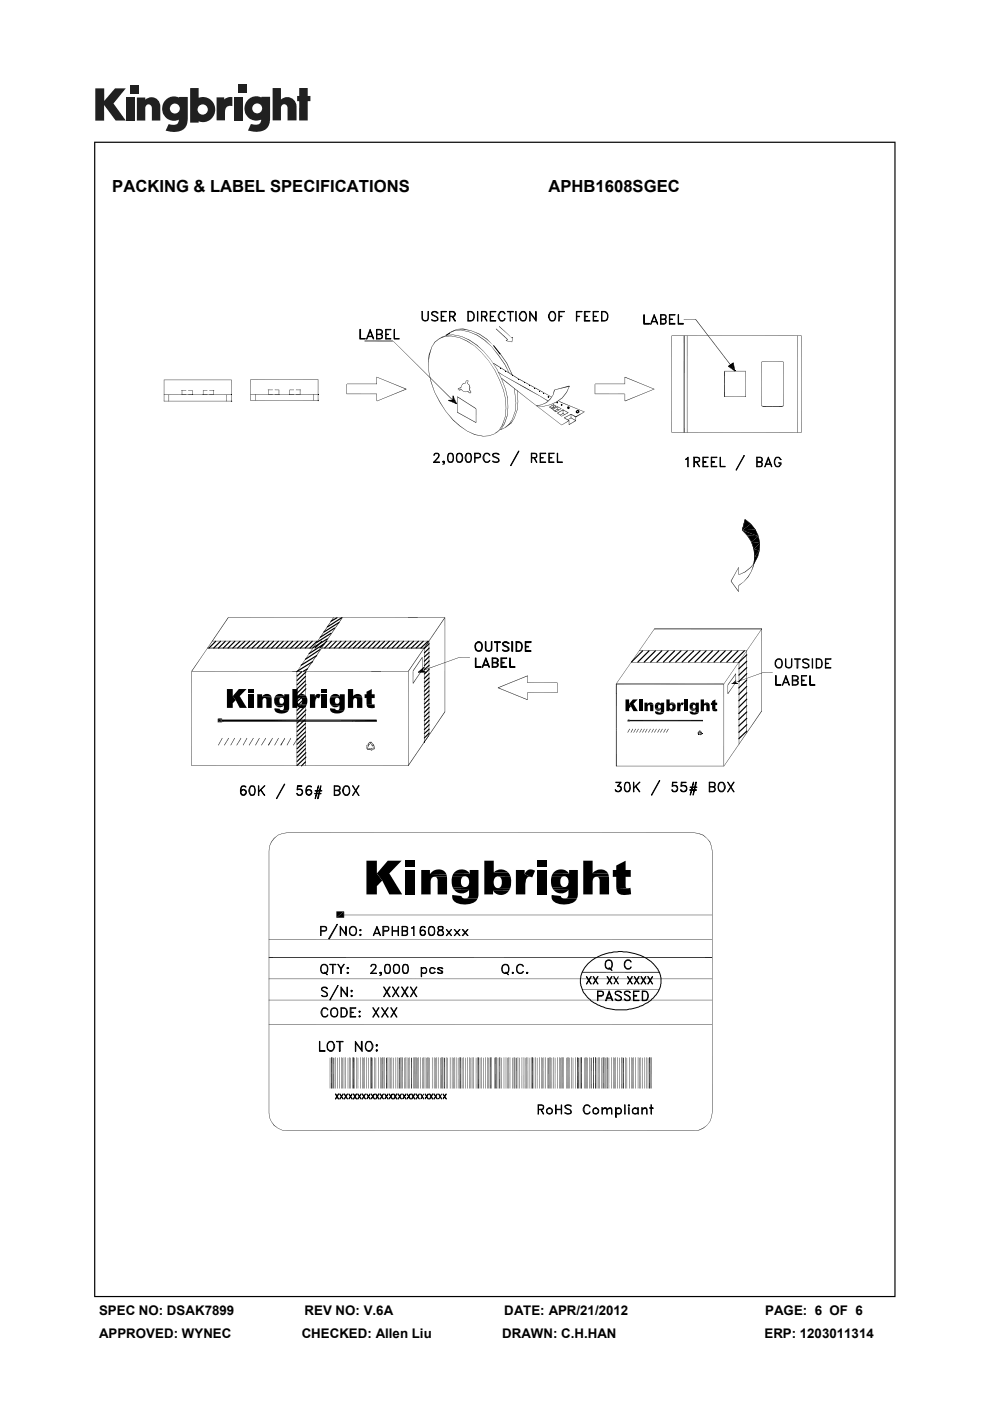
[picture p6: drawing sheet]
<svg xmlns="http://www.w3.org/2000/svg" width="210mm" height="297mm" viewBox="0 0 210 297" stroke-linecap="round" stroke-linejoin="round" font-family="sans-serif">
<defs><g id="words">
<g font-size="3.5">
<text x="23.8" y="40.6">PACKING &amp; LABEL SPECIFICATIONS</text>
<text x="116.3" y="40.6">APHB1608SGEC</text>
</g>
<g font-size="2.8">
<text x="21" y="278.7">SPEC NO: DSAK7899</text>
<text x="64.6" y="278.7">REV NO: V.6A</text>
<text x="107" y="278.7">DATE: APR/21/2012</text>
<text x="162.3" y="278.7">PAGE: 6 OF 6</text>
<text x="21" y="283.6">APPROVED: WYNEC</text>
<text x="64" y="283.6">CHECKED: Allen Liu</text>
<text x="106.5" y="283.6">DRAWN: C.H.HAN</text>
<text x="162.2" y="283.6">ERP: 1203011314</text>
</g>
</g></defs>
<g fill="#231f20">
<path d="M20.2 18.7h1.9v2.7l2.3-2.7h2.3l-2.6 3.2 2.6 3.7h-2.2l-2.4-3.3v3.3h-1.9z"/>
<path d="M26.7 20.7h1.8v4.9h-1.8z"/>
<path d="M49.6 20.7h1.8v4.9h-1.8z"/>
<path d="M27.6 18h1.8v1.8h-1.8z"/>
<path d="M50.6 17.9h1.8v1.8h-1.8z"/>
<path d="M29 20.7h1.8v.4a1.9 1.9 0 0 1 2.2-.3 1.9 1.9 0 0 1 1 2v2.8h-1.8v-2.7a.7 .7 0 0 0-.7-.8 .7 .7 0 0 0-.7 .8v2.7h-1.8z"/>
<path d="M45.9 20.6h1.7v.5a2.02 2.02 0 0 1 1.7-.5v1.9h-.2a1.12 1.12 0 0 0-1.4 1.3v1.7h-1.8z"/>
<path d="M57.8 18.7h1.8v2.4a1.98 1.98 0 0 1 2.2-.3 1.98 1.98 0 0 1 1.1 2v2.7h-1.9v-2.6a.7 .7 0 0 0-.7-.8 .7 .7 0 0 0-.7 .8v2.6h-1.8z"/>
<path d="M63.5 18.7h1.8v1.6h.5v1.1h-.5v4.1h-1.8v-4.1h-.5v-1.1h.5z"/>
<path d="M40.3 18.7v7.3h1.8v-.3a2.63 2.63 0 0 0 3.5-2.5 2.63 2.63 0 0 0-3.5-2.5v-2zM41.9 23.2a1.1 1.1 0 0 1 2.2 0 1.1 1.1 0 0 1-2.2 0z"/>
<path d="M35.3 21a2.56 2.56 0 0 0-.6 3.3 2.56 2.56 0 0 0 3.2 1.1 1.09 1.09 0 0 1-1.5 1.1l-.6-.2-.7 1.4a5.3 5.3 0 0 0 3.8-.2 2.69 2.69 0 0 0 .9-2.4v-4.5h-1.8v.1l-.8-.2a2.44 2.44 0 0 0-1.9 .5zM36 23a1.06 1.06 0 0 1 2.1 0 1.06 1.06 0 0 1-2.1 0z"/>
<path d="M52.8 21a2.56 2.56 0 0 0-.6 3.3 2.56 2.56 0 0 0 3.2 1 1.09 1.09 0 0 1-1.5 1.1l-.7-.1-.6 1.4a5.3 5.3 0 0 0 3.7-.3 2.69 2.69 0 0 0 1-2.3v-4.6h-1.8v.2l-.9-.3a2.44 2.44 0 0 0-1.8 .6zM53.5 23a1.06 1.06 0 0 1 2.1 0 1.06 1.06 0 0 1-2.1 0z"/>
</g>
<g fill="#000">
<path d="M79.9 79.9l6.3 2.6zM90.8 77.1l.1 1.9zM90.9 77.1l.1 1.9zM90.9 75.3h.2l-.3 1.8zM90.9 79l.5 1.9zM91 79l.4 1.9zM91.1 75.3l-.3 1.8zM91.5 73.6l-.6 1.7zM91.6 73.6l-.5 1.7h-.2zM92.2 72.5l.1 .1-.8 1zM92.3 72.6l-.8 1zM92.2 72.5l1-.8 .1 .1z"/>
<path d="M92.2 72.5l1.1-.7-1 .8zM93.7 71.4v.1l-.2 .1zM93.5 71.6l.2-.1zM93.2 71.7l1.2-.4zM93.2 71.7l1.2-.3zM93.7 71.4l1.1-.4zM93.7 71.4l1.1-.3zM94.6 71.1l.7-.6 .1 .1zM94.6 71.1l.8-.5zM94.4 71.3l1.3-.1zM94.4 71.3h1.3zM95.6 70.3h.3z"/>
<path d="M94.8 71l1.3-.1zM94.8 71h1.3zM95.3 70.5l1.2-.5zM95.3 70.5l1.2-.4-1.1 .5zM95.8 70.3l1.2-.5zM95.8 70.3l1.2-.5-1.1 .5zM95.7 71.2l1.8 .4zM96.5 70l1.3-.1zM96.5 70h1.3zM96.1 70.9l1.8 .5zM97 69.8l1.2-.1v.1zM97 69.8h1.2z"/>
<path d="M97.5 71.5l1.6 .9zM97.5 71.5l1.7 .8-.1 .1zM97.9 71.3l1.6 .8zM97.8 69.9l1.8 .5zM97.9 71.3l1.7 .7-.1 .1zM98.2 69.7l1.8 .5zM98.2 69.7l1.8 .5-1.8-.4zM99.1 72.4l.1-.1 1.5 1.1zM99.2 72.3l1.6 1.1zM99.5 72.1l.1-.1 1.5 1.2zM99.6 70.3l1.6 .8zM99.6 72l1.6 1.1-.1 .1z"/>
<path d="M99.6 70.3l1.7 .7-.1 .1zM100 70.1l1.6 .8zM100 70.1l1.7 .7-.1 .1zM100.8 73.4l1.3 1.4zM100.7 73.4l1.4 1.4zM101.2 73.1l1.3 1.4zM101.1 73.2l.1-.1 1.3 1.4zM101.2 71.1l.1-.1 1.5 1.2zM101.3 71l1.6 1.1-.1 .1zM101.6 70.9l.1-.1 1.5 1.2zM101.7 70.8l1.6 1.1-.1 .1zM102.1 74.7l1.5 1.8z"/>
<path d="M102.5 74.4l1.6 1.9zM102.9 72.1l1.3 1.4zM102.8 72.2l.1-.1 1.3 1.4zM103.2 72l.1-.1 1.4 1.3zM103.6 76.4l1.3 2.1zM103.6 76.4l1.4 2.1zM104.1 76.2l1.2 2zM104.1 76.2l1.3 2zM105.7 79l1.2 .7zM104.2 73.4l1.5 1.9zM105.7 79l.1-.1 1.1 .8zM104.2 73.4l1.6 1.9h-.1z"/>
<path d="M104.7 73.2l1.4 1.9zM106.1 78.1l.1 .1zM104.7 73.2l1.5 1.8-.1 .1zM106.9 79.7l4.8 2.6zM106.9 79.7l4.8 2.6v.2zM105.8 75.3l1.2 2-1.3-2zM105.8 75.3l1.3 1.9-.1 .1zM105.2 69.8v-.1l2 1.9zM107.3 78.7l.1 .1zM107.3 72.2l.3-.2-.2 .3zM105.2 69.7l2.1 1.8-.1 .1zM107.6 72h.1l-.3 .3z"/>
<path d="M106.2 75l1.2 2-1.3-1.9zM106.2 75l1.3 2h-.1zM107.3 71.5l.3 .5-.4-.4zM107.3 71.5l.4 .5h-.1zM107.1 77.2l.9 1.9-1-1.8zM105.8 69.2h.1l2.1 1.9zM107.1 77.2l.9 1.9zM105.9 69.2l2.1 1.9zM108.5 71.5l.2-.1-.2 .3zM108.5 71.7l.2-.3 .1 .1zM108 71.1l.5 .5zM107.5 77l1.1 2.6-1.2-2.6z"/>
<path d="M108.6 79.7h.1zM107.4 72.3l1.2 .3zM107.4 72.2l1.2 .3zM108.7 71.4l-.2 1.1zM107.5 77l1.2 2.5-.1 .1zM108.7 71.4l-.1 1.1zM132.5 80l.1-.1 6.2 2.6zM154.4 77.6l.9 .2 .6 .9zM154.4 77.6l.9 .1zM154.4 77.7h.9v.2zM154.4 77.6l1.1-.7-.2 .9zM155.5 76.9l.4 1.8-.6-.9z"/>
<path d="M155.5 76.9l-.2 .9zM147.5 67.7l8.4 10.9zM154.4 77.7l1.5 .9v.1zM155.5 77l.4 1.7zM155.9 78.5v.1zM147.5 67.7l.1-.1 8.3 11zM154.4 77.6l1.5 1zM155.6 76.9l.3 1.8zM161.5 76.7l-.1 .3zM161.6 76.8l-.2 .2zM161.5 76.7l.4-.1zM161.5 76.7h.4z"/>
<path d="M165.8 76.6l.3 .2zM166.1 76.8l.1-.1v.3zM165.8 76.6l.4 .1zM166.2 76.7l.1 .3zM168.2 71.1h1.8zM168.2 71.2l1.8-.1zM35.8 83.7l.1 1.4zM38.6 82.8v.9zM38.6 83.6h.9zM38.6 83.7l.9-.1zM38.6 82.9l.9-.1zM38.6 82.8h.9z"/>
<path d="M39.9 83.6h.9zM39.9 83.7l.9-.1zM40.8 82.8v.9zM39.9 82.9l.9-.1zM39.9 82.8h.9zM43 82.8l.1 .9zM43 82.8h1zM43 82.9l1-.1zM43 83.7l1-.1zM43 83.6h1zM44.4 82.8h.9zM44.4 82.9l.9-.1z"/>
<path d="M45.2 82.8l.1 .9zM44.4 83.7l.9-.1zM44.4 83.6h.9zM48 83.7l.1 1.4zM49.1 83.6l.1 .1zM54.1 83.6l.1 1.3zM56.9 82.7l.1 .9zM56.9 83.6h1zM56.9 82.7l1-.1zM56.9 82.6h1zM58.3 83.6h.9zM59.1 82.7l.1 .9z"/>
<path d="M58.3 82.7l.9-.1zM58.3 82.6h.9zM61.4 82.7l.1 .9zM61.4 82.6h.9zM61.4 82.7l.9-.1zM61.4 83.6h.9zM62.8 82.6h.9zM62.8 82.7l.9-.1zM63.6 82.7l.1 .9zM62.8 83.6h.9zM66.4 83.6l.1 1.3zM67.5 83.6h.1z"/>
<path d="M79.9 83.6v1.4zM79.9 79.9v1.5zM79.9 80l6.3 2.5h-.1zM79.9 85l6.2-2.5zM79.9 85.1l6.2-2.6h.1zM91.4 80.9l.1-.1 .6 2.3zM91.5 80.8l.7 2.3zM92.1 83.1l1.1 2.1zM92.2 83.1l1.1 2.1h-.1zM93.2 85.2h.1l1.2 2zM93.3 85.2l1.3 2zM94.5 87.2l1.5 1.9z"/>
<path d="M94.6 87.2l1.5 1.8-.1 .1zM95.2 84.9l.9-.1zM95.2 85l.9-.2zM96 89.1l.1-.1 1.4 1.3zM96.1 89l1.4 1.2v.1zM95.2 84.9h.9l.8 .8zM96.1 84l.8 1.7-.8-.8zM96.1 84l-.1 .9zM96.1 84v.9zM96.4 85.4l.5 .3zM96.5 85.2l.5 .4-.1 .1zM96.4 85.4l.1-.1 .4 .3z"/>
<path d="M96.5 85.2v.2zM96.5 85.2l.5 .4zM83.3 72.3l13.5 13.2-.1 .1zM83.3 72.3l13.5 13.2zM95.2 85l1.7 .7zM95.2 84.9l1.7 .7zM96.1 84l.9 1.7zM97 84.1l4 2.5-.1 .1zM97 84.1l4 2.5zM97.1 82.4v.1zM97.1 82.5l.2 .2zM97.1 82.5h.1z"/>
<path d="M97.2 82.5l.1 .2zM97.1 82.4h.3zM97.3 82.6l.2 .2zM97.5 90.3v-.1l1.6 1.2zM97.5 90.2l1.6 1.2zM97.8 82.6l.1-.1 .3 .5zM97.3 82.4l.5-.3v.2zM97.3 82.3l.5-.2zM97.9 82.5l.3 .5zM97.9 81.7l-.2 .5zM97.5 82.8l.4-.3zM97.4 82.6l.5-.1-.4 .3z"/>
<path d="M98 81.7l-.3 .5zM98.2 82.9l.5 .2zM98.2 81.3l.1 .1-.4 .3zM97.9 81.7l.4-.3zM98.7 83h.5zM98.7 83l.5-.1zM98.2 81.3l.5-.1zM98.2 81.3h.5zM98.8 80.8v.5zM99 80.6l-.2 .2zM98.8 80.8l.2-.1zM99.1 91.3l1.6 .9z"/>
<path d="M99.1 91.3l1.7 .8-.1 .1zM99.2 80.8v.6zM99 80.6l.2 .1zM99.2 80.8l.1-.1zM99.2 80.6v.2zM99.3 80.7l-.1 .1zM99.2 80.6l.1 .1-.1 .1zM99.6 82.2h.1l-.2 .4zM99.2 81.3l.3 .4zM99.2 83l.4 .2-.1 .1zM99.5 83.3l.1-.1 .1 .2zM99.7 82.2l-.1 .5-.1-.1z"/>
<path d="M99.5 81.7l.1-.1v.6zM99.2 81.3l.4 .3-.1 .1zM99.2 82.9l.4 .3-.4-.2zM99.6 83.2l.1 .2zM99.7 83.3h.2zM99.6 81.6l.1 .6h-.1zM99.8 83h.1zM99.5 82.7l.4 .3h-.1zM99.8 83.2l.1-.1v.2zM99.9 83l-.1 .1zM99.6 82.6l.3 .4-.4-.3zM100.7 92.2l1.8 .3z"/>
<path d="M100.8 92.1l1.7 .3zM97 87.5l4 2.1-.1 .1zM97 87.5v-.1l4 2.2zM102.5 92.5l1.2-.1zM102.5 92.4h1.2zM103.7 92.4l1.2-.4zM103.7 92.4l1.2-.5zM104.9 91.9l1-.7zM105.1 91.8l.2-.1zM105.1 91.8h.2zM105.3 91.7l1-.8zM106.5 90.1l.1 .1-.8 1z"/>
<path d="M106.6 90.2l-.8 1zM104.9 78.5l1 2.1zM105 78.5l1 2.1zM106.1 91.1l.9-.4zM106.1 91.1l.9-.3-.8 .4zM106.9 89.8l.1 .1-.7 1zM107 89.9l-.7 1zM105.3 78.2l1 2.1zM106.3 80.3l1 .5-.1 .1zM105.4 78.2l1 2.1zM106.3 80.3l.1-.1 .9 .6zM107.1 88.4l-.6 1.7z"/>
<path d="M107.2 88.4l-.6 1.8-.1-.1zM105.9 80.6l.9 2.2zM106 80.6l.9 2.2zM107.5 88.1l.1 .1-.7 1.6zM107 90.7l1-.7zM107 90.7l1-.8v.1zM107.6 88.2l-.6 1.7-.1-.1zM107.3 86.6l-.2 1.8zM106.8 82.8l.4 1.9zM107.2 80.9l5.4 4.3zM107.2 90.6l.2-.2zM107.4 86.6l-.3 1.8z"/>
<path d="M106.3 80.3l.9 2.2zM107.2 84.7l.1 1.9zM106.9 82.8l.4 1.9zM107.2 80.9l.1-.1 5.3 4.3zM107.2 90.6l.2-.1-.1 .2zM106.4 80.3l.9 2.2zM107.3 84.7l.1 1.9zM107.4 90.4l1.1-.7zM107.4 90.4l1-.7h.1zM107.7 86.3l-.2 1.8zM107.2 82.5l.4 2zM107.8 86.3l-.2 1.9z"/>
<path d="M107.6 84.5l.1-.1v2zM107.3 82.5l.3 2zM107.7 84.4l.1 2zM108.6 88.9l-.6 1zM108.7 88.9l-.7 1.1v-.1zM109.1 88.6l-.7 1.1zM109.1 88.6l-.6 1.1h-.1zM109.2 87.2l-.6 1.7zM109.3 87.2l-.7 1.7zM109.6 86.9l-.5 1.7zM109.7 86.9l-.6 1.7zM109.4 85.4l-.2 1.8z"/>
<path d="M109.5 85.4l-.3 1.8zM109.8 85.2l-.2 1.7zM109.9 85.2l-.3 1.7zM104.6 77l5.4 3.3h-.1zM104.6 77h.1l5.3 3.3zM110 80.4l.1 .1zM111.2 81l.1 .1zM111.7 82.3l2.8 1.6-2.8-1.4zM111.7 82.5l2.8 1.5zM112.3 81.6l.1 .1zM112.6 85.1l6.5 5zM112.6 85.2l6.5 5z"/>
<path d="M113.4 82.3l.1 .1zM113.8 86l1.5 .2zM113.8 86l1.1-.2zM114.3 82.9l.1 .1zM109.9 80.3l4.6 2.4-.1 .1zM114.5 83.9l1.8 1.1zM114.5 84l1.8 1-.1 .1zM109.9 80.3h.1l4.5 2.4zM114.9 85.8l1-.4zM114.9 85.8l.9-.5 .1 .1zM115.3 86.1l1.5-.3zM115.3 83.4l.1 .1z"/>
<path d="M115.8 85.3l.9-.7 .1 .1zM115.8 85.3l1-.6-.9 .7zM116.5 86.3l.8-.5-.7 .6zM116.6 86.4l.7-.6h.1zM117.3 83.7l-.6 .9zM116.8 85.8l1.3-.6zM116.8 85.8l1.2-.6h.1zM117.3 83.7l-.5 1-.1-.1zM114.4 82.8l2.6 1.4zM114.5 82.7l2.5 1.4-2.6-1.3zM116.5 86.4l.6 .2-.1 .1zM116.5 86.4l.1-.1 .5 .3z"/>
<path d="M117.2 86.9l.7 .4v.1zM117.5 82.7h.2l-.4 1zM117.2 86.9l.1-.1 .6 .5zM117.7 82.7l-.4 1zM117.3 86.3l.3 .1h-.1zM117.3 85.8l.1 .5zM116.8 86.5l.5-.3-.4 .4zM117.3 85.8l.7 .3-.1 .1zM117.3 86.3l.1-.1 .2 .2zM117.3 86.2l.1 .1-.5 .3zM117.3 85.8h.1l.6 .3zM117.6 87.1l.6-.4-.5 .5z"/>
<path d="M117.6 82.6l3.1-.8zM117.6 82.7l3.1-.9 .1 .1zM118.2 86.7l.1 .1-.6 .4zM117.9 87.3l1.1-.7-1.1 .8zM117 86.6l.9-.5-.8 .6zM117.9 87.4l1.1-.8zM118 85.2l1.2-.9 .1 .1zM117.1 86.7l.8-.6 .1 .1zM118 85.2l1.3-.8-1.2 .8zM118.2 87.5l1.2-.6-1.1 .7zM118.2 86.3l.1 .5zM118.2 86.8l.4 .1z"/>
<path d="M117.2 86.8l1-.6-.9 .7zM118.3 87.6l1.1-.7h.1zM117.3 86.9l.9-.7 .1 .1zM118.4 85l.6 .2v.1zM118.4 84.9l.6 .3zM118.2 86.3l.8 .4zM118.3 86.2l.7 .4-.8-.3zM119.1 90.1l1.5-1zM119.1 90.2l1.5-1.1 .1 .1zM118.2 87.6l.9 .7zM118.2 87.6l.1-.1 .8 .7zM120.1 83.1l.1 .1-1 1.1z"/>
<path d="M120.2 83.2l-.9 1.2-.1-.1zM118.8 88l.6-.4-.5 .4zM119.4 86.9l1.2 .6h-.1zM119.4 86.9l.1 .8zM118.9 88l.5-.4 .1 .1zM119.4 86.9h.1l1.1 .6zM119.6 88.6l1.5-.8-1.4 .8zM119.4 87.7l.4 .2-.1 .1zM119.7 88.6l1.4-.8 .1 .1zM119.5 87.6l.3 .3-.4-.2zM120.7 81.9l-.6 1.2zM120.8 81.9l-.6 1.3-.1-.1z"/>
<path d="M119.1 88.2l1.4-.7zM119.1 88.3l1.4-.8h.1zM119.6 88.6l1.1 .5-.1 .1zM120.6 90l1.5-.9-1.4 1zM120.6 89.1l.1 1zM119.6 88.6h.1l1 .5zM120.7 90.1l1.4-1 .1 .1zM120.4 89l.7-.4zM121.1 87.8l.1 .8zM121.1 87.9l1.1 .4-.1 .2zM120.4 89.1l.7-.5h.1zM121.1 87.9l.1-.1 1 .5z"/>
<path d="M122.1 88.3l1.8-1-1.7 1.2zM122.1 88.4l.1 .8zM121.1 88.6l1.1 .5-.1 .1zM122.2 88.5l1.8-1.2zM121.1 88.6h.1l1 .5zM119 85.3l5 2.1zM119 85.2l5 2.1-5-2zM132.5 85l6.3-2.5-6.2 2.6zM132.5 83.6l.1 1.4zM132.5 80l6.3 2.5zM132.5 79.9l.1 1.5zM132.6 85.1l6.2-2.6z"/>
<path d="M161.4 85.8l.1 .3zM161.5 85.8v.3zM161.5 86.1l.1-.1 .3 .3zM161.6 86l.3 .1v.2zM165.8 86.1h.4l-.4 .2zM165.8 86.1h.4zM166.2 85.8l-.1 .2zM166.3 85.8l-.1 .3zM168.2 91.6h1.8zM168.2 91.7l1.8-.1zM158 110.1l-.6 2.3zM157.5 112.4l3.3 1.3-2.2-.2z"/>
<path d="M158 110.1l-.5 2.3zM158.1 110.1l1.1 1-1.7 1.3zM157.5 112.4l.9 1zM157.4 112.4l1 1zM157.4 112.4l1.1 1.2zM157.5 112.4l1.1 1.1-.1 .1zM158.6 113.5l2.2 .2-1.4 1.2zM158.4 113.4l.8 1.1zM158.1 110.1l1.1 1-1.2-1zM157.5 112.4l1.7-1.3 1.1 1.2zM158.1 110.1l1.1 .9v.1zM158.5 113.6l.1-.1 .7 1.4z"/>
<path d="M158.6 113.5l.8 1.4zM159.4 114.9l1.8 .2-1.3 1.3zM159.2 114.5l.5 1.3zM160 118.5l-.3 1.4zM160 117.9h.2l-.4 1.6zM159.3 114.9l.5 1.5zM159.9 116.4l1.2 .3-1 1.2zM160.1 118.5l-.2 1.4h-.2zM160.2 117.9l-.2 1.6h-.2zM159.8 116.4h.2v1.5zM159.4 114.9l.6 1.5h-.2zM160.1 117.1l-.1 1.4z"/>
<path d="M159.7 115.8l.3 1.4zM160.1 117.9l.6 .3-.8 1.3zM160.8 117.8l-.7 1.4zM159.2 111.1v-.1l.9 1.2zM160 116.4l.2 1.5h-.2zM159.2 111l1 1.2zM157.5 112.4l2.8-.1 .5 1.4zM161.1 116.4l-.3 1.4zM160.1 112.2l.7 1.3zM159.4 114.9l1.4-1.2 .4 1.4zM161.2 116.4l-.4 1.4zM160.2 112.2l.6 1.2v.1z"/>
<path d="M161.1 116.7l-.4 1.5-.6-.3zM161.1 115v1.4zM160.8 113.4l.3 1.6zM161.2 115.1l-.1 1.6-1.2-.3zM161.2 115l-.1 1.4zM160.8 113.4l.4 1.6zM48.4 130.9l-3.3 5.1-.1-.1zM45 135.9l-1 1.5zM48.4 130.9l.1 .1-3.4 5zM45 135.9l.1 .1-1 1.4zM90.9 135.9l-1 1.5zM90.9 135.9l.1 .1-1 1.4z"/>
<path d="M88.7 142.6l8.7-3.3zM88.7 142.5l8.7-3.2-8.7 3.3zM138.8 133.3l-8.2 11.7zM138.8 133.3l-8.1 11.7zM155 123.3l1.7 2.1-.1 .1zM155 123.3l.1-.1 1.6 2.2zM156.6 124.1l1.2-.8zM156.6 120.3l-1.5 3-.1-.1zM156.6 124.2l.1 1.2zM156.6 120.3l.1 1.5zM156.6 124.1l1.2-.8-1.1 .9zM156.7 121.8l1.4-.5z"/>
<path d="M156.7 121.8l1.3-.6 .1 .1zM156.6 120.3l-1.5 3zM158.6 122.2l.1 .1-1 1zM158.7 122.3l-1 1zM158 121.2l1.2-.9v.1zM158 121.2l1.2-.8-1.1 .9zM159.3 121.1l-.7 1.1zM159.4 121.1l-.7 1.2-.1-.1zM160.1 119.2l-.9 1.1zM160.2 119.2l-1 1.2v-.1zM159.7 119.9h.2l-.6 1.2zM159.9 119.9l-.6 1.2z"/>
<path d="M161.5 133.3l-8 11.7zM161.5 133.3l-7.9 11.7zM44 137.4l-3.3 5-.1-.1zM44 137.4l-3.3 5zM46.2 152.4l.1 .7zM46.3 152.4l.7 .2-.7 .5zM46.3 153.1l.7-.1v.1zM46.3 153.1l.7-.5v.4zM46.3 152.4h.7v.2zM46.3 152.4l.7-.1zM46.3 152.3h.7zM47 153l.1 .1z"/>
<path d="M47 152.4l.1 .2zM47.1 156.4l-.8 1.7v-.1zM47.1 156.4l.1 .1-.9 1.6zM48.5 156.4l-.9 1.7-.1-.1zM48.5 156.4v.1l-.9 1.6zM48.1 146.1h1.3v1.5l.6 .8-.6 .7v1h-1.3zM49.7 156.4l-.7 1.7-.1-.1zM49.7 156.4l.1 .1-.8 1.6zM51.1 156.4l-.9 1.7v-.1zM51.1 156.4l.1 .1-1 1.6zM50.7 146.1h1.6l-1.5 1.5 1.6 2.5h-1.6l-.8-1.7-.6-.8zM52.4 156.4l-.8 1.7-.1-.1z"/>
<path d="M52.4 156.4v.1l-.8 1.6zM52.7 147.2h1.2v2.9h-1.2zM52.7 146.1h1.2v.7h-1.2zM53.7 156.4l-.8 1.7-.1-.1zM53.7 156.4l.1 .1-.9 1.6zM55 156.4l-.8 1.7-.1-.1zM55 156.4l.1 .1-.9 1.6zM54.6 147.2h1v.5h1.9l.1 .2-1.5 .1a.55 .55 0 0 0-.4 .7v1.4h-1.1zM56.3 156.4l-.8 1.7-.1-.1zM56.3 156.4l.1 .1-.9 1.6zM55.7 147.6a1.11 1.11 0 0 1 1.8 .1h-1.9zM56.1 148l1.5-.1v2.2h-1.1v-1.6a.39 .39 0 0 0-.4-.5z"/>
<path d="M57.8 156.4l-.8 1.7-.2-.1zM57.8 156.4l.1 .1-.9 1.6zM58.2 147.9h1.5a.67 .67 0 0 0-.4 .7 .67 .67 0 0 0 .4 .6l-1.4 .1-.2-.7zM58.2 150.2l1.1 .1 .3 .3h1.6a1.92 1.92 0 0 1-2.9 .1zM58.4 149.5l1.8 .1a1.12 1.12 0 0 1-1.8-.1zM59 156.4l-.7 1.7-.1-.1zM59 156.4l.1 .1-.8 1.6zM58.6 147.4a1.2 1.2 0 0 1 1.7 .2l-2 .1zM60.4 156.4l-.8 1.7-.1-.1zM60.4 156.4l.1 .1-.9 1.6zM58.3 147.7l2-.1v-.4h1l-.1 3.4h-1.5a.45 .45 0 0 0 .5-.6v-.4l-1.8-.1-.1-.2 1.4-.1a.66 .66 0 0 0 .5-.6 .66 .66 0 0 0-.5-.7h-1.5zM61.7 156.4l-.8 1.7-.1-.1z"/>
<path d="M61.7 156.4v.1l-.8 1.6zM70.7 130.9l-7.7 11.4zM63.1 156.4l-.8 1.7-.1-.1zM70.7 130.9l.1 .1-7.7 11.3zM62 146.1h1.1v1.4h1.7l.3 .4-1.5 .1a.73 .73 0 0 0-.5 .6 .73 .73 0 0 0 .5 .7l1.5 .1-.2 .2-1.8 .1v.4h-1.1zM63.1 156.4l.1 .1-.9 1.6zM63.1 147.5a1.2 1.2 0 0 1 1.7 0zM64.4 156.4l-.8 1.7-.1-.1zM64.4 156.4l.1 .1-.9 1.6zM72.6 130.9l-7.7 11.5-.1-.1zM72.6 130.9l.1 .1-7.8 11.4zM63.1 149.7l1.8-.1a1.13 1.13 0 0 1-1.8 .1z"/>
<path d="M63.6 148l1.5-.1 .1 .8-.1 .7-1.5-.1a.75 .75 0 0 0 .5-.6 .75 .75 0 0 0-.5-.7zM65.7 147.2h1.1v.5l.6 .3a.79 .79 0 0 0-.5 1.1v1h-1.2zM67 147.3a.85 .85 0 0 1 1 0l-.3 .8-.9-.4zM68.3 147.2h1.1v2.9h-1.1zM68.3 146.1h1.1v.7h-1.1zM70 147.9h1.5a.67 .67 0 0 0-.5 .7 .67 .67 0 0 0 .5 .6l-1.4 .1-.2-.7zM70 150.2l1.1 .1 .3 .3h1.6a1.92 1.92 0 0 1-2.9 .1zM70.2 149.5l1.8 .1a1.12 1.12 0 0 1-1.8-.1zM70.4 147.3a1.21 1.21 0 0 1 1.7 .3l-2 .1zM70.1 147.7l2-.1v-.4h1l-.1 3.4h-1.5a.45 .45 0 0 0 .5-.6v-.4l-1.8-.1-.1-.2 1.4-.1a.66 .66 0 0 0 .5-.6 .66 .66 0 0 0-.5-.7h-1.5zM73.8 146.1h1.1v1.5h1.8l.1 .3-1.4 .1a.56 .56 0 0 0-.5 .7v1.4h-1.1zM74.9 147.6a1.13 1.13 0 0 1 1.8 0z"/>
<path d="M75.4 148l1.4-.1 .1 2.2h-1.2v-1.6a.39 .39 0 0 0-.3-.5zM77.8 158.1l-.1 .5zM77.8 158l-.1 .1zM77.8 158.8l.1 .1zM78.1 158.1l-.3 .7zM78 158.8v.2zM77.7 158.6l.3 .2-.1 .1zM78.1 158.1l-.2 .7zM78 157.8h.3v.2zM78.3 157.4l-.2 .4-.1-.1zM77.7 158.1l.3-.2zM77.7 158l.3-.1z"/>
<path d="M77.7 158.6l.3 .2zM78 157.8h.3zM78.3 157.4l.1 .1-.3 .3zM78 158l.3 .1zM78 158l.1-.1 .2 .2zM78.1 158.1h.2v.1zM78.1 158.1h.2zM78.6 157.5l-.3 .4zM78.6 157.5l.1 .1-.4 .3zM78.4 157.3h.4l-.4 .2zM78.4 157.5l.4-.2v.2zM78.3 157.4l.1-.1v.2z"/>
<path d="M78 158.7h.4zM78 158.6l.4 .1zM78 159l.5-.1zM78.3 158.7l.2 .3zM78.5 157.4l.5 .6zM78.5 157.5l.5 .5-.1 .1zM78.4 157.3l.1 .2zM78 158.8l.5 .1-.5 .1zM78.5 158.9l.3 .3zM78.5 158.9l.1-.1 .2 .3zM78.7 159l.1 .1zM78.7 158.6l.1 .1z"/>
<path d="M78.7 158.6l-.2 .3zM78.8 157.4l.4 .4-.1 .1zM78.7 158.6l-.1 .3zM78.8 157.4l.4 .4zM78.8 158.1l.4-.1zM78.8 158.1l.4-.1v.1zM78.9 158l-.1 .1zM77.7 146.7l1.2-.6v1.1h.6v.8h-.6v1.2l.2 .2-1.3 .1-.1-1.5h-.4v-.8h.4zM79 158.2l.3 .5zM79.2 157.8l-.1 .3zM79.2 157.7v.2zM79.2 157.8v.3z"/>
<path d="M78.8 159.1l.5-.2zM78.8 158.9h.5l-.5 .2zM79.3 158l-.2 .3zM79.3 158.1l.2 .4-.1 .1zM79.3 158l.1 .1-.3 .2zM79.3 158.1l.2 .4zM77.8 149.5l1.6-.2 .1 .8h-.5a.94 .94 0 0 1-1.2-.6zM78.7 158.7l.7-.1zM79.4 158.6l-.1 .3zM79.4 158.6l.1 .1zM79.4 158.6v.3zM79.4 158.6l.1-.1v.2z"/>
<path d="M79.8 152.6l.1 .4h-.1zM79.8 152.6h.1v.4zM94.3 130.9l-7.7 11.5-.1-.1zM94.3 130.9l.1 .1-7.8 11.4zM89.5 139.3l-1.9 3v-.1zM89.5 142l-1.9 2.9zM89.5 139.3l.1 .1-2 2.9zM89.5 142l.1 .1-2 2.8zM88.7 142.5l1.2-1.1-1.2 1.2zM88.7 142.5h1.7zM88.7 142.6l1.7-.1zM89.9 141.4l.1 .1-1.3 1.1z"/>
<path d="M88.7 142.6l1-.5 .7 .5zM88.7 142.6l1.2-1.2-.2 .7zM89.9 141.4l-.2 .8zM89.6 142.2l.8 .3zM90.9 155.9l-.9 1.5-.1-.1zM90.9 155.9h.1l-1 1.5zM105.6 145.8l6.2-2.6-6.1 2.7zM105.6 145.9l6.3 2.4-.1 .1zM111.8 146.9l.1 1.4zM111.8 143.2l.1 1.6zM105.7 145.9l6.1-2.7 .1 .1zM105.7 145.8l6.2 2.5-6.3-2.4z"/>
<path d="M133.1 152.6l.1 .4zM133.2 152.6l.3 .1-.3 .3zM132.7 148.3h.7v.9l.4 .6-.4 .4v.6h-.7zM133.2 153l.3-.1zM133.2 153l.3-.3v.2zM133.2 152.6l.3 .1zM133.5 154.5l-.3 .8h-.1zM133.5 152.9l.1 .1zM133.2 152.6h.3zM133.5 152.6l.1 .1zM133.5 154.5l.1 .1-.4 .7zM134.2 154.5l-.3 .8h-.1z"/>
<path d="M134.2 154.5l.1 .1-.4 .7zM134.8 154.5l-.4 .8zM134.8 154.5l.1 .1-.5 .7zM134.2 148.3h1.1l-.9 .9 .9 1.6h-.9l-1-1.6zM135.4 154.5l-.4 .8zM135.4 154.5l.1 .1-.5 .7zM135.6 149h.7v1.8h-.7zM135.6 148.3h.7v.5h-.7zM136.1 154.5l-.4 .8h-.1zM136.1 154.5v.1l-.4 .7zM136.6 154.5l-.3 .8h-.1zM136.6 154.5l.1 .1-.4 .7z"/>
<path d="M137.2 154.5l-.3 .8h-.1zM137.2 154.5l.1 .1-.4 .7zM136.7 149h.6v.3h1.2l.1 .1-1.1 .1-.1 1.3h-.7zM137.9 154.5l-.3 .8h-.1zM137.4 149.2a.68 .68 0 0 1 1.1 .1zM137.9 154.5l.1 .1-.4 .7zM137.7 149.5l.9-.1v1.4h-.7v-1.2zM138.6 154.5l-.3 .8h-.1zM138.6 154.5l.1 .1-.4 .7zM138.9 149.4h1a.42 .42 0 0 0-.3 .4 .42 .42 0 0 0 .3 .4l-.9 .1zM138.9 150.8l.7 .1 .2 .2h1a1.23 1.23 0 0 1-1.8 .1zM139.1 150.4l1 .1a.7 .7 0 0 1-1-.1z"/>
<path d="M139.2 154.5l-.4 .8zM139.2 154.5l.1 .1-.5 .7zM139.2 149.1a.75 .75 0 0 1 1 .1l-1.2 .1zM139.9 154.5l-.4 .8h-.1zM139.9 154.5v.1l-.4 .7zM140.5 154.5l-.4 .8h-.1zM140.5 154.5v.1l-.4 .7zM139 149.3l1.2-.1v-.2h.7l-.1 2.1h-.9l.3-.2v-.5h-1.1l-.1-.1 1.1-.2 .1-.3-.1-.2-.2-.2h-1zM141.1 154.5l-.3 .8h-.1zM141.1 154.5l.1 .1-.4 .7zM141.7 154.5l-.3 .8h-.1zM141.7 154.5l.1 .1-.4 .7z"/>
<path d="M141.3 148.3h.7v.9h1.1l.2 .2-.9 .1-.3 .1-.1 .3 .1 .3 .2 .1h.9v.2h-1.2v.3h-.7zM142 149.2l.1-.1a.75 .75 0 0 1 1 .1zM142 150.5h1.2l-.1 .1a.7 .7 0 0 1-1.1-.1zM142.4 149.5l.9-.1v.4l-.1 .5h-.9a.47 .47 0 0 0 .3-.4 .47 .47 0 0 0-.2-.4zM143.6 149h.7v.3l.3 .2a.53 .53 0 0 0-.3 .7v.6h-.7zM144.4 149.1l.3-.2 .3 .1-.2 .5-.5-.2zM145.2 149h.7v1.8h-.7zM145.2 148.3h.7v.5h-.7zM146.3 149.4h.9a.42 .42 0 0 0-.3 .4 .42 .42 0 0 0 .3 .4l-.9 .1zM146.3 150.8l.7 .1 .2 .2h1a1.23 1.23 0 0 1-1.8 .1zM146.4 150.4l1.1 .1a.7 .7 0 0 1-1.1-.1zM146.5 149.1a.75 .75 0 0 1 1.1 .1l-1.2 .1z"/>
<path d="M148.1 155.3v.3zM148.2 155.3l-.1 .4zM148.2 155.3h.1l-.1 .4zM148.2 155.2l.1 .1zM148.3 154.9l-.1 .3v-.1zM148.2 155.2l-.1 .1zM148.2 155.6v.1zM148 155.6l.2 .1v.1zM146.4 149.3l1.2-.1v-.2h.6v2.1h-1l.3-.2v-.5h-1.1l-.1-.1 1.2-.2v-.3v-.2l-.3-.2h-.9zM148.2 155.3h.1zM148.2 155.2h.1zM148.3 154.9l.1 .1-.2 .2z"/>
<path d="M148.2 155.2v.1h-.1zM148 155.6l.1-.1 .1 .2zM148.2 155.3v-.1l.1 .1zM148.4 155v.3zM148.3 155.6l.2 .1-.2 .1zM148.2 155.6l.2-.1zM148.2 155.5h.2zM148.4 155l.3 .3h-.1zM148.4 154.9h.2zM148.4 155l.2-.1zM148.4 155.8h.2zM148.2 155.8l.2-.1z"/>
<path d="M148.2 155.7h.2zM148.4 155l.3 .3zM148.5 155.5l-.1 .2zM148.3 155.6l.2 .1zM148.6 155.3h.1zM148.6 154.9l.1 .3zM148.6 155l.1 .2v.1zM148.5 155.5v.2zM148.7 155.4l.1 .2zM148.7 155.2v.1zM148.7 155.3l.2 .2zM148.7 155.4v-.1l.1 .3z"/>
<path d="M148.8 155.3l-.1 .1zM148.7 155.3h.1l-.1 .1zM148.7 155.3h.1l.1 .2zM148.5 155.7l.3-.2zM148.5 155.6l.3-.1zM148.6 155.8l.2-.1zM148.6 155.7h.2zM148.8 155.5v.3zM148.9 155.4l.1 .1zM149 152.7l.1 .2zM148.6 148.3h.7v.9l1.2 .1v.1l-1.1 .1-.1 1.3h-.7zM149.3 149.2h.1a.69 .69 0 0 1 1.1 .1z"/>
<path d="M149.6 149.5l.9-.1v1.4h-.7v-1.2zM151 148.6l.7-.3v.7h.4v.5h-.4v.7l.2 .1-.8 .1-.1-.9h-.2v-.5h.2zM151.1 150.4l1-.1v.5a.72 .72 0 0 1-1-.4zM154.3 145.3l.1 1.8zM155.2 144.9h1.3zM155.2 145l1.3-.1zM155.2 145l.7-.3 .6 .3zM156 142.8l-1.6 2.5-.1-.1zM156 144.7l-1.6 2.4h-.1zM156 142.8l.1 1.9zM156 142.8l.1 .1-1.7 2.4zM156 144.7l-1.6 2.4z"/>
<path d="M155.2 145l1-.9-.3 .6zM155.9 144.8l.6 .1zM155.9 144.8l.6 .2zM155.9 144.7l.6 .2zM155.9 144.7l.6 .2-.6-.1zM161.5 150.7l-8 11.8zM161.5 150.7l.1 .1-8 11.7zM162 142.5h1.9zM162 142.6l1.9-.1zM155.2 145l6.8-2.5zM155.2 144.9l6.8-2.4zM57.1 179.5l-.1 1z"/>
<path d="M57.2 179.5l-.2 1zM57.5 178.5h.1l-.5 1zM57.6 178.5l-.5 1zM58.1 177.7l.1 .1-.7 .7zM58.2 177.8l-.6 .7h-.1zM58.1 177.7l.9-.7zM58.1 177.7l.9-.6-.8 .7zM59 177l.9-.3zM59 177l.9-.2zM59.9 176.7l1-.2zM59.9 176.7l1-.1zM94.3 150.9l-7.7 11.5-.1-.1z"/>
<path d="M94.3 150.9h.1l-7.8 11.5zM147.2 176.5l1 .3zM147.2 176.5l1 .2zM148.2 176.7l.9 .4-.9-.3zM148.2 176.7l1 .3-.1 .1zM149.2 177l.7 .8zM149.2 177l.7 .8-.8-.7zM149.9 177.7l.6 .8zM149.9 177.7l.7 .8h-.1zM150.6 178.5l.3 1zM71.4 193.3h1.5l-1.5 1.2zM71.4 194.5l1.5-1.2v1.2z"/>
<path d="M71.4 193.3h1.5zM71.4 193.4l1.5-.1zM71.4 193.3l.1 1.2zM72.8 193.3l.2 1.2h-.2zM71.4 194.5h1.5zM72.8 193.3h.2v1.2zM77.7 182.5h2.2v2.7l1.2 1.5-1.2 1.2v1.7h-2.2zM82.2 182.5h3l-2.6 2.7 2.7 4.4h-2.7l-1.5-2.9-1.2-1.5zM86 184.5h2v5.1h-2zM86 182.5h2v1.3h-2zM89.3 184.5h1.9v.8l3.5 .1 .1 .4-2.7 .1a.95 .95 0 0 0-.8 1.2v2.5h-2zM91.3 185.1a1.98 1.98 0 0 1 3.4 .3l-3.5-.1z"/>
<path d="M92.1 185.9l2.7-.1v3.8h-2v-2.8a.73 .73 0 0 0-.7-.9zM95.9 185.8h2.7a1.25 1.25 0 0 0-.5 2.1l.5 .2-2.5 .1-.3-1zM95.9 189.8l2 .2 .2 .3 .3 .2h2.9a2.91 2.91 0 0 1-3.2 1.3 1.98 1.98 0 0 1-2.2-2zM96.3 188.6l3.2 .1a2.01 2.01 0 0 1-3.2-.1zM96.5 184.9a2.15 2.15 0 0 1 3.1 .3l-3.5 .1zM96.1 185.3l3.5-.1v-.7h1.9v5.1l-.2 .9h-2.7a.81 .81 0 0 0 .9-1v-.8l-3.2-.1-.2-.4 2.5-.1a1.18 1.18 0 0 0 .9-1.2 1.18 1.18 0 0 0-.9-1.1h-2.7zM102.7 182.5h2v2.5h3.1l.4 .8h-2.6a1.26 1.26 0 0 0-.7 2l.3 .4 .4 .1h2.6l-.3 .5-3.3 .1v.7h-1.9zM104.7 185a2.15 2.15 0 0 1 3.1 0zM104.6 188.9l3.3-.1a2.02 2.02 0 0 1-3.3 .1zM105.6 185.8h2.6a4.1 4.1 0 0 1 0 2.5h-2.6a1.27 1.27 0 0 0 .8-1.8l-.3-.5zM109.4 184.5h1.9v.8l1 .6a1.62 1.62 0 0 0-.9 2v1.7h-2zM111.8 184.6a1.59 1.59 0 0 1 1.7 0l-.6 1.4-1.6-.7z"/>
<path d="M113.9 184.5h2v5.1h-2zM113.9 182.5h2v1.3h-2zM117 185.8h2.7a1.25 1.25 0 0 0-.5 2.1l.5 .2-2.6 .1-.2-1zM117 189.8l1.9 .2 .2 .3 .4 .2h2.9a2.91 2.91 0 0 1-3.2 1.3 1.98 1.98 0 0 1-2.2-2zM117.4 188.6l3.2 .1a2.01 2.01 0 0 1-3.2-.1zM117.5 184.9a2.15 2.15 0 0 1 3.2 .3l-3.5 .1zM117.2 185.3l3.5-.1v-.7h1.9v5.1l-.2 .9h-2.7a.81 .81 0 0 0 .9-1v-.8l-3.2-.1-.3-.4 2.6-.1a1.18 1.18 0 0 0 .9-1.2 1.18 1.18 0 0 0-.9-1.1h-2.7zM123.7 182.5h2v2.6l3.3 .1 .1 .6-2.6 .1a.95 .95 0 0 0-.8 1.2v2.5h-2zM125.7 185.1a2.03 2.03 0 0 1 3.3 .1zM126.5 185.9l2.6-.1 .1 3.8h-2v-2.8a.73 .73 0 0 0-.7-.9zM130.7 183.5l2-1v2h1.1v1.4h-1.1v2.1l.2 .3h.2l-2.3 .2-.1-2.6h-.7v-1.4h.7zM130.8 188.5l2.9-.3 .2 1.4-1.2 .1a1.48 1.48 0 0 1-1.9-1.2z"/>
<path d="M150.9 179.5l.1 1zM150.9 179.5l.2 1zM130.2 208.5l.1 .1zM57 235.9l.1 1zM57.1 235.9l.1 1zM57.1 236.9l.4 .9zM57.2 236.9l.4 .9zM57.5 237.8l.6 .9zM57.6 237.8l.6 .8-.1 .1zM58.1 238.7l.1-.1 .8 .6zM58.2 238.6l.8 .6zM59 239.2l.9 .5z"/>
<path d="M59.9 239.6l1 .2zM74 232.9l.1 .1zM77.8 232.9l.1 .1zM78.8 232.9v.1zM81.6 232.9l.1 .1zM82.6 232.9l.1 .1zM85.4 232.9l.1 .1zM86.4 232.9l.1 .1zM89.3 232.9v.1zM90.2 232.9l.1 .1zM93.1 232.9v.1zM94 232.9l.1 .1z"/>
<path d="M147.2 239.7h1zM148.2 239.6l.9-.4h.1zM148.2 239.6l1-.4-1 .5zM149.1 239.2l.8-.6zM149.1 239.2l.8-.5-.7 .5zM150.6 237.8l-.7 .9zM150.5 237.8l-.6 .8zM150.9 236.9l-.4 .9zM151 235.9l-.1 1zM151.1 235.9l-.2 1z"/>
<path d="M20 30v245h169.9v-245zM20.2 30.3h169.5v244.5h-169.5z"/>
</g>
<g fill="none" stroke="#000" stroke-width=".21">
<path d="M76.3 69.8h.2v2l1 .1h-1.2zM77.3 72.3h6M78 71.4h1.1M78.1 71.3h.9M78.5 69.8l.8 2.1-.8-1.7-.8 1.7zM79.9 70.9h.7l.4-.4v-.2l-.4-.4h-.7v1.9l1-.1 .1-.3-.1-.4-1-.1M80.6 70.9h.3a.5 .5 0 0 1 .2 .6 .5 .5 0 0 1-.5 .4h-.7v-2.1h.7a.55 .55 0 0 1 .5 .6 .55 .55 0 0 1-.5 .5M81.8 69.8h1.1l-1 .1v1.9l1 .1h-1.1zM81.9 70.9h.5h-.5M83.6 69.8l.1 2 1 .1h-1.1zM89.5 66l.1 1.5 .2 .3 .3 .2 .6-.2 .2-1.8-.1 1.8a.72 .72 0 0 1-.8 .2 .72 .72 0 0 1-.5-.5zM91.7 66.1a.93 .93 0 0 1 1.2 .3h-.3l-.2-.3h-.4l-.4 .3 .1 .3 1.2 .8a.72 .72 0 0 1-.4 .6 .72 .72 0 0 1-.8-.1l-.2-.2 .5 .2 .8-.2v-.3l-.2-.3-1-.5-.1-.3z"/>
<path d="M93.6 66h1.1l-1 .1v1.9l1 .1h-1.1zM93.7 67h.5l-.5 .1M95.4 67h.7l.3-.1v-.6l-.3-.2h-.7l-.1 2v-2.1l1.1 .1a.55 .55 0 0 1 .2 .6 .55 .55 0 0 1-.5 .4h-.7M95.9 67.1l.5 1h.2l-.6-1M99.2 66h.7a1.08 1.08 0 0 1 .7 1 1.08 1.08 0 0 1-.7 1.1h-.7zM99.3 66.1a1.01 1.01 0 0 1 1.2 .6 1.01 1.01 0 0 1-.3 1.2l-.9 .1zM101.3 66l.1 2.1zM102.2 67h.7l.2-.1v-.6l-.2-.2h-.7l-.1 2v-2.1l1 .1 .2 .4-.2 .5-.9 .1M102.7 67.1l.6 1-.5-1M104 66h1.2l-1.1 .1v1.9l1.1 .1h-1.2zM104.1 67h.6l-.6 .1M106.1 66.1l.6-.1 .4 .5-.4-.4a.93 .93 0 0 0-.8 1.5l.4 .4h.4l.4-.4-.1 .2a.87 .87 0 0 1-1.2-.1 .87 .87 0 0 1 0-1.2z"/>
<path d="M107.6 66l1.3 .1zM108.2 66.1v2l.1-2M109.4 66l.1 2.1zM110.6 66.3l.2-.2a.97 .97 0 0 1 .8 .9 .97 .97 0 0 1-.6 1h-.2a1.08 1.08 0 0 1-.2-1.7zM110.6 66.1l.6-.1a1.23 1.23 0 0 1 0 2.1 1.07 1.07 0 0 1-1-.8 1.07 1.07 0 0 1 .4-1.2zM112.4 66l1.2 1.8 .1-1.8v2.1l-1.3-1.7v1.7zM116.8 66.3a.6 .6 0 0 1 .6-.1 .6 .6 0 0 1 .4 .6 1.03 1.03 0 0 1-.5 1.2h-.3a1.1 1.1 0 0 1-.2-1.7zM116.8 66.1l.5-.1a1.23 1.23 0 0 1 0 2.1h-.4a1.16 1.16 0 0 1-.1-2zM118.5 66h1.2l-1.1 .1v2zM118.6 67h.6l-.6 .1M122.3 66h1.1l-1.1 .1v2zM122.3 67h.6l-.6 .1"/>
<path d="M123.9 66h1.2l-1 .1v1.9l1 .1h-1.2zM124.1 67h.5l-.5 .1M125.8 66h1.1l-1 .1v1.9l1 .1h-1.1zM125.9 67h.6l-.6 .1M127.6 66h.7a1.08 1.08 0 0 1 .7 1 1.08 1.08 0 0 1-.7 1.1h-.7zM127.7 66.1a1.01 1.01 0 0 1 1.1 .6 1.01 1.01 0 0 1-.3 1.2l-.8 .1zM136.6 66.7v1.9h1.1v.1h-1.1zM138.2 68.2h1.2M138.3 68.1h1M138.8 66.7l.7 2-.7-1.7-.8 1.7zM140.2 67.6h.9v-.7l-.9-.1v1.8l.9-.1a.48 .48 0 0 0-.2-.8h-.7M140.9 67.6a.56 .56 0 0 1 .4 .6 .56 .56 0 0 1-.4 .5h-.8v-2h.8l.3 .2 .1 .5-.4 .3"/>
<path d="M142 66.7h1.2l-1.1 .1v1.8h1.1v.1h-1.2zM142.1 67.6h.6l-.6 .1M142.4 71.2v20.5M142.5 71.2h25.7M143.8 66.7l.1 1.9h1v.1h-1.1zM145 67.7h2.6M145.1 71.2v20.5M145.7 71.2v20.5M153.7 78.7h4.5M153.7 78.7v5.4M158.2 78.7v5.4M161.5 77v8.8"/>
<path d="M161.9 76.7h3.9M166.2 77v8.8M169.1 71.2v20.5M169.9 71.2v20.5M34.8 85h14.3M34.8 80.6h14.3M34.8 83.7h14.3M34.8 80.6v4.5M38.6 82.8v.1M40.8 83.6v.1M43 83.6v.1M45.3 82.8v.1"/>
<path d="M49.1 80.6v4.5M53.1 85h14.4M53.1 80.5h14.4M53.1 83.6h14.4M53.2 80.5v4.4M56.9 82.6v.1M59.2 83.6h.1M61.4 83.6h.1M63.7 82.6v.1M67.5 80.5v4.4M73.6 81.4v2.2M73.6 83.5h6.3"/>
<path d="M73.6 81.4h6.3M92 97.9l1.2 .1h-1.2l.8-.9a.55 .55 0 0 0 0-.9h-.4l-.4 .3 .4-.4 .7 .2a.66 .66 0 0 1-.2 .8l-.9 .9M94 97.9h.1M94 97.9h.2zM94.2 98.4v-.5l-.3 .1 .1-.2 .3 .2-.1 .4-.3 .1M94.2 98v.1M95.2 96.3h.7M95.2 97.9h.7M95.2 96.2a.65 .65 0 0 1 .9 .2 1.83 1.83 0 0 1-.2 1.5 .65 .65 0 0 1-.9-.2 1.83 1.83 0 0 1 .2-1.5zM95.3 96.2a1.66 1.66 0 0 0 0 1.7M95.9 96.2a1.66 1.66 0 0 1 0 1.7M97 84.1v3.4"/>
<path d="M97 96.2a.77 .77 0 0 1 1.1 .2 1.53 1.53 0 0 1-.3 1.5 .68 .68 0 0 1-.9-.2 1.83 1.83 0 0 1 .1-1.5zM97 96.3h.8M97 97.9h.8M97.1 96.2a1.66 1.66 0 0 0 0 1.7M97.7 96.2a1.32 1.32 0 0 1 0 1.7M99 96.3h.7M99 97.9h.7M99 96.2a.68 .68 0 0 1 .9 .2 1.83 1.83 0 0 1-.2 1.5 .65 .65 0 0 1-.9-.2 1.29 1.29 0 0 1 .2-1.5zM99.1 96.2a1.66 1.66 0 0 0 0 1.7M99.7 96.2a1.66 1.66 0 0 1 0 1.7M100.8 97l.9-.1 .2-.1v-.4l-.4-.2h-.7l-.1 1.8v-1.9h.8l.4 .2v.6l-.4 .2h-.7M101 86.7v2.9"/>
<path d="M102.9 96.2l.6-.1 .4 .4-.4-.3h-.5a1.11 1.11 0 0 0 0 1.7h.5l.4-.3-.4 .4h-.5a1.09 1.09 0 0 1-.1-1.8zM104.5 96.3a.99 .99 0 0 1 1.3 0h-.1a.7 .7 0 0 0-1.1 .2l.1 .3a1.14 1.14 0 0 1 1.1 1 1.02 1.02 0 0 1-1.3 0l.5 .1 .8-.1-.1-.5-.8-.4a.46 .46 0 0 1-.4-.6zM109.7 82.8v2.4M109.8 82.8v2.4M110 95.7l-1.7 3zM112.8 97l.9-.1v-.6l-.9-.1-.1 1.8v-1.9h.8l.3 .2 .1 .5-.2 .2-.9 .1M113.3 97.1l.6 .9-.5-.9M114.6 96.1h1.1l-1.1 .1v1.7l1.1 .1h-1.1zM114.6 97h.6l-.6 .1M116.4 96.1h1.1l-1 .1v1.7l1 .1h-1.1zM116.5 97h.6l-.6 .1M118.2 96.1l.1 1.8 1 .1h-1.1z"/>
<path d="M119.5 86.9h-.1M126.2 81.4v2.2M126.2 83.5h6.3M126.2 81.4h6.3M142.5 91.6h25.7M145.4 97.4l.6-.5v2.1l-.1-1.9zM147.3 97.9l.9-.1v-.7l-.9-.1v2h-.2v-2.1h.8l.4 .2 .1 .5-.2 .3-.9 .1M147.7 98l.7 1-.6-1M149.1 96.9h1.1l-1 .1v1.9l1 .1h-1.1zM149.2 97.9h.6v.1h-.6M150.9 96.9h1.1l-1.1 .1v1.9l1.1 .1h-1.1zM150.9 97.9h.6v.1h-.6"/>
<path d="M152.7 96.9l.1 2 1 .1h-1.1zM153.7 84.1h4.5M157.8 96.6l-1.7 3zM160.6 97.9l.9-.1a.48 .48 0 0 0-.2-.8h-.7v1.9h.7a.43 .43 0 0 0 .3-.4 .43 .43 0 0 0-.3-.5h-.7M161.3 97.9l.4 .4a.49 .49 0 0 1-.4 .7h-.8v-2.1h.8a.56 .56 0 0 1 .4 .6 .56 .56 0 0 1-.4 .5M161.9 86.2h3.9M162.4 98.5h1.2M162.5 98.4h1M163 96.9l.7 2.1-.7-1.7-.8 1.7zM164.6 97l.1-.1a.77 .77 0 0 1 1 .5h-.2l-.3-.4h-.5a1.19 1.19 0 0 0 0 1.9l.6-.1 .2-.6-.3-.1h.5v.4a.75 .75 0 0 1-1.1 .4l-.4-.7v-.5zM44 137.4h22.4M45 135.9h22.4"/>
<path d="M48.4 130.9h45.9M68.2 137.4h21.8M69.3 135.9h21.7M89.5 139.3v2.7M90 137.4v20M91 136v19.9M94.4 131v19.9M97.4 139.4h2.3M135.5 138h22.9M138.8 133.3h22.8M158.4 138v17.4M161.6 133.3v17.5"/>
<path d="M164.8 139.9a.68 .68 0 0 1 1 .5 .8 .8 0 0 1-.7 1.1 .99 .99 0 0 1-.3-1.6zM164.8 139.8l.2-.1a.97 .97 0 0 1 1 1 .97 .97 0 0 1-1 .9 1.09 1.09 0 0 1-.2-1.8zM166.6 139.7l.2 1.7 .4 .1 .6-.1 .1-1.7 .1 1.4a.7 .7 0 0 1-.7 .5 .7 .7 0 0 1-.7-.5zM168.5 139.7l1.2 .1zM169.1 139.8v1.8h.1v-1.8M170.2 139.9a.99 .99 0 0 1 1.4 0h-.3a.63 .63 0 0 0-1 .2 1.02 1.02 0 0 0 1 .6l.3 .4a.73 .73 0 0 1-1.2 .4l-.2-.1 .5 .1h.6l.2-.1v-.3a1.24 1.24 0 0 0-1.1-.7zM172.3 139.7l.1 1.9zM173.1 139.7h.7a1.08 1.08 0 0 1 .6 1 1.08 1.08 0 0 1-.6 .9h-.7zM173.2 139.8h.6a1.01 1.01 0 0 1 0 1.7h-.6zM175.1 139.7h1.1l-1.1 .1v1.7l1.1 .1h-1.1zM40.6 142.4v20M40.7 142.4h45.9"/>
<path d="M47 152.6h32.9M47 152.9h32.9M63 142.4v20M64.8 142.4v20M86.6 142.4v20M87.6 142.3v2.6M111.8 146.8h6.4M111.8 144.7h6.4M118.2 144.8v2.1M133.5 152.7h15.6M133.5 152.9h15.6M133.5 152.8h15.6"/>
<path d="M133.9 140.4h22.8M148.1 155.3h.1M148.3 155.3h-.1M148.4 155h.1M148.5 155.6h.1M148.5 155.8h.1M148.6 155.3h.1M148.7 155.2v.1M148.8 155.6h.1M156.7 140.4v17.4M164.5 143.2h.2v2l1 .1h-1.2zM166.2 144.8h1.1"/>
<path d="M166.3 144.7h.9M166.7 143.2l.7 2.1-.7-1.7-.8 1.7zM168.1 144.2l1-.1 .1-.4-.4-.4h-.7v1.9l1-.1 .1-.2-.1-.5-1-.1M168.8 144.2a.55 .55 0 0 1 .5 .5 .55 .55 0 0 1-.5 .6h-.8v-2.1h.8a.55 .55 0 0 1 .5 .6 .55 .55 0 0 1-.5 .5M170 143.2h1.1l-1 .1v1.9l1 .1h-1.1zM170.1 144.2h.5v.1h-.5M171.8 143.2v2l1.1 .1h-1.1zM175.1 140.6h.6l-.6 .1M40.7 162.3h45.9M51.1 167.9l.2-.4h.3h.3l.3 .4M51.1 168.1l.5 .5 .6-.5M51.3 166.8h.7"/>
<path d="M51.4 166.7a1.32 1.32 0 0 0 .1 1.9M51.5 167.5l-.3 .1-.1 .4M51.8 167.5l.4 .5-.4 .6M51.9 166.7l.3 .2a.62 .62 0 0 0-1.1 .1 1.61 1.61 0 0 0 .2 1.6 .66 .66 0 0 0 .9-.2 .66 .66 0 0 0-.2-.9 .66 .66 0 0 0-.9 .1M53.1 168.4l.3 .2 .5-.2M53.1 166.7a.64 .64 0 0 1 .9 .3 1.83 1.83 0 0 1-.1 1.6h-.5a1.25 1.25 0 0 1-.3-1.9zM53.1 166.8h.8M53.2 166.7a1.79 1.79 0 0 0 0 1.9M53.8 166.7a1.79 1.79 0 0 1 0 1.9M54.8 166.6l.1 2zM54.9 167.8l1.3-1.2-1.3 1.3M55.2 167.5l1 1.1-.9-1.1"/>
<path d="M60.3 166.3l-1.7 3zM60.9 176.6h86.3M63 168.3l.3 .3M63.8 167.4a.68 .68 0 0 1 0 1.2M64.1 167.8l-.2-.3-.2-.1-.7 .1 .1-.9h.9l-.8 .1-.1 .7a.68 .68 0 0 1 1 .1 .68 .68 0 0 1-.2 1 .68 .68 0 0 1-1-.3l.2 .2a.6 .6 0 0 0 1-.3M65 167.9l.5-.4h.3l.3 .4M65 168.1l.5 .5 .6-.5M65.2 166.8h.8M65.3 166.7a1.32 1.32 0 0 0 .1 1.9M65.4 167.5l-.4 .1v.4M65.6 167.5l.4 .1 .1 .4-.1 .3-.4 .3M65.8 166.7l.3 .2a.64 .64 0 0 0-.9-.2 1.14 1.14 0 0 0 .4 1.9 .66 .66 0 0 0 .5-.9 .66 .66 0 0 0-1.1-.1"/>
<path d="M66.7 168.2l1.4 .1zM66.8 167.6l1.5 .1zM67.5 166.6l-.7 2.7zM68 166.6l-.5 2.7h-.2zM71 167.5h.9l.2-.2-.2-.5-.9-.1v1.9h.6l.5-.4v-.2l-.5-.4h-.6M71.6 167.5a.55 .55 0 0 1 .6 .6 .55 .55 0 0 1-.6 .5h-.7v-2h.7a.51 .51 0 0 1 .6 .5 .51 .51 0 0 1-.6 .5M73.1 166.7l.6-.1a1.23 1.23 0 0 1 0 2 1.07 1.07 0 0 1-1-.7 1.07 1.07 0 0 1 .4-1.2zM73.1 166.8l.5-.1a1.21 1.21 0 0 1 .3 1.6l-.3 .2-.6-.2-.2-.8zM74.8 166.6l1.3 2zM76.1 166.6l-1.3 2zM130.6 167.5l.3 .3M130.7 162.5v-17.5h22.8v17.5"/>
<path d="M130.7 162.4h22.8M131.1 166.6a.65 .65 0 0 1 .7 .7 .65 .65 0 0 1-.8 .6l-.4-.1-.1-.3 .1 .1a.68 .68 0 0 0 1.1-.2M131.3 166.7l.4 .2v.3v.3l-.4 .3M131.7 165.8l-.7 .9 .5 .1 .2 .3M131.7 165.9l-1.1-.1h1.1l-.6 .9M132.7 166h.7M132.7 167.6l.2 .2 .5-.2M132.7 165.9h.7l.3 .8v.6l-.5 .6-.6-.2-.2-.4zM132.8 165.9a1.79 1.79 0 0 0 0 1.9M133.3 165.9a1.79 1.79 0 0 1 0 1.9M134.4 165.8v2.1zM134.4 167l1.3-1.2-1.3 1.3"/>
<path d="M134.8 166.7l.9 1.2-.8-1.2M139.9 165.5l-1.7 3.1zM142.6 167.5l.2 .3M143.3 166.6a.68 .68 0 0 1 0 1.2M143.7 167l-.2-.3-.3-.1-.6 .1 .1-.9h.9l-.9 .1v.7a.68 .68 0 0 1 .9 .1 .68 .68 0 0 1-.2 1 .68 .68 0 0 1-.9-.2l.2 .1a.6 .6 0 0 0 1-.2M144.4 167.5l.4 .3M145.2 166.6a.64 .64 0 0 1 .3 .9l-.3 .3M145.6 167a.84 .84 0 0 0-1.2-.3l.1-.9h1l-.8 .1-.2 .7a.72 .72 0 0 1 1.1 .1 .72 .72 0 0 1-.2 1.1 .72 .72 0 0 1-1.1-.3l.2 .1a.68 .68 0 0 0 1.1-.2M146.3 167.5h1.4zM146.4 166.9h1.4zM147.1 165.8l-.7 2.8zM147.6 165.8h.1l-.7 2.8z"/>
<path d="M150.5 166.8l1-.1v-.7l-1-.1v1.9h.7l.3-.2v-.6l-.3-.1h-.7M151.2 166.8l.3 .1 .2 .3-.2 .6-1.1 .1v-2.1h.8l.4 .2 .1 .5-.2 .3-.3 .1M152.6 166l.5-.1a1.21 1.21 0 0 1 .4 1.7l-.3 .2-.6-.2-.2-.9zM152.6 165.9a.91 .91 0 0 1 1.1 .4 .91 .91 0 0 1 0 1.1l-.5 .5a1.07 1.07 0 0 1-.9-.7 1.07 1.07 0 0 1 .2-1.1zM154.3 165.8l1.4 2.1zM155.6 165.8l-1.3 2.1zM57 199.2h94M57.1 180.5v55.4M68.1 197.3h1v-.7l-1-.1-.1 1.9v-2h.9l.3 .2 .1 .5-.2 .2-1 .1M71.5 196l-1.6 3h-.2zM72.2 196.4l1.1 1.7 .1-1.7v2l-1.2-1.7v1.7zM72.9 194h78.1"/>
<path d="M74.3 196.7a.83 .83 0 0 1 1.1-.2 .83 .83 0 0 1 .2 1.1 .81 .81 0 0 1-1 .7 .81 .81 0 0 1-.5-1.1zM74.5 196.6a.68 .68 0 0 1 1 .6 .8 .8 0 0 1-.7 1.1 .99 .99 0 0 1-.3-1.7zM76.3 197.2l.2-.1 .1 .2h-.2zM76.3 198.2l.2-.1 .1 .2-.2 .1zM76.4 197.2h.1M76.4 198.2h.1M76.4 197.2l.1 .1zM76.4 198.2l.1 .1zM79.4 197.9h1.1M79.4 197.8h1M79.9 196.4l.8 2-.8-1.7-.7 1.7zM81.4 197.3h.9v-.7l-.9-.1v1.9h-.2v-2h.9l.3 .2 .1 .5-.2 .2-.9 .1"/>
<path d="M83.2 196.4v2zM83.2 197.3h1.2M83.2 197.4h1.2M84.4 196.4l.1 2zM85.4 197.3h.9v-.7l-.9-.1v1.8l.9-.1a.48 .48 0 0 0-.3-.8h-.6M86 197.3a.52 .52 0 0 1 .5 .5 .52 .52 0 0 1-.5 .6h-.7v-2h.7l.4 .2 .1 .5-.5 .3M87.3 196.7l.5-.3v2l-.1-1.8zM89.2 197.9a.55 .55 0 0 0 .5 .4 .55 .55 0 0 0 .5-.4M89.2 197.6a.55 .55 0 0 1 .5-.4 .55 .55 0 0 1 .5 .4M89.3 196.6h.8M89.4 196.5a1.98 1.98 0 0 0-.1 1.6l.2 .2M89.5 197.3l-.2 .1-.1 .4"/>
<path d="M89.8 197.3a.6 .6 0 0 1 .3 .8l-.3 .2M90 196.5l.2 .2a.57 .57 0 0 0-.5-.3 .57 .57 0 0 0-.5 .3 1.17 1.17 0 0 0 .4 1.7 .6 .6 0 0 0 .6-.9 .6 .6 0 0 0-1-.1M91.1 196.6h.8M91.1 198.2h.8M91.1 196.5a.77 .77 0 0 1 1 .2 1.53 1.53 0 0 1-.2 1.6 .68 .68 0 0 1-1-.3 1.83 1.83 0 0 1 .2-1.5zM91.3 196.5a1.32 1.32 0 0 0 0 1.8M91.8 196.5a1.32 1.32 0 0 1 0 1.8M92.9 198.1l.2 .2M93 196.6h.9M93 196.5v.6l.7 .2a.49 .49 0 0 1 .3 .5 .49 .49 0 0 1-.3 .5l-.7-.1-.1-.2a.52 .52 0 0 1 .3-.7l.6-.1 .2-.5a.74 .74 0 0 0-1-.2zM93.1 196.5a.45 .45 0 0 0 .1 .7 .74 .74 0 0 1 .9 .8l-.2 .3-.7 .1a.56 .56 0 0 1-.4-.6 .56 .56 0 0 1 .4-.5l.5-.1a.45 .45 0 0 0 .1-.7M94 198.1l-.3 .2"/>
<path d="M94.7 197.1l1.1 1.3zM95.7 197.1l-1 1.3zM96.4 197.1l1.1 1.3zM97.5 197.1l-1.1 1.3zM98.1 197.1h.1l1 1.3zM99.2 197.1l-1 1.3h-.1zM151.1 180.5v55.4M57 217.2h94M57 212h94M57 207.5h94M57 203h94M68.3 209.4a.79 .79 0 0 1 1.1 .2l-.4-.2h-.4l-.3 .2v.4l1.1 .5v.6a.86 .86 0 0 1-1.2 0l.4 .1 .8-.1-.1-.6-1-.5-.1-.4z"/>
<path d="M68.3 204.5a.87 .87 0 0 1 1 .2 .87 .87 0 0 1 .2 .9 .81 .81 0 0 1-1 .8 .81 .81 0 0 1-.5-1.2zM68.3 204.6a.85 .85 0 0 1 1.2 .8 .85 .85 0 0 1-1.2 .8 1.33 1.33 0 0 1 0-1.6zM68.5 213.8l.6-.1 .4 .4-.4-.3h-.4a1.11 1.11 0 0 0 0 1.7h.4l.4-.3-.4 .4h-.4a1.09 1.09 0 0 1-.2-1.8zM68.9 206.1l.6 .6zM70 204.5h1.2zM70.3 213.9a.83 .83 0 0 1 1.1-.1 .83 .83 0 0 1 .2 1.1 .81 .81 0 0 1-1 .7 .81 .81 0 0 1-.5-1.2zM70.5 213.8a.68 .68 0 0 1 1.1 .6 .8 .8 0 0 1-.8 1.1 .99 .99 0 0 1-.3-1.7zM70.6 204.5v1.9v-1.9M71.7 208.9l-1.7 3.1zM72.2 205.4l.8-.9-.6 .9v1h-.2v-1l-.5-.9 .7 .9M72.3 213.7h.7a1.04 1.04 0 0 1 .7 1 1.04 1.04 0 0 1-.7 .9h-.7zM72.3 209.3l1.3 1.8 .1-1.8v2l-1.3-1.7-.1 1.7z"/>
<path d="M72.4 213.8h.6a1.01 1.01 0 0 1 0 1.7h-.6zM73.6 206.2l.2-.1 .1 .2-.2 .1zM73.7 205.1l.2 .2-.2 .1zM73.7 205.2h.1M73.7 206.2h.1M73.7 205.2l.1 .1zM73.7 206.2l.1 .1zM74.3 213.7h1.2l-1.1 .1v1.7l1.1 .1h-1.2zM74.4 214.6h.6l-.6 .1M74.4 211.1h.2l.1 .1-.2 .1zM74.5 210h.2l-.1 .3-.2-.2zM74.5 210h.1"/>
<path d="M74.5 211.1h.1M74.5 210l.1 .1zM74.5 211.1l.1 .1zM76.1 214.4h.2l.1 .1-.2 .1zM76.2 214.4h.1M76.2 215.4l.2 .1-.1 .1-.2-.1zM76.2 215.5h.1M76.2 214.4l.1 .1zM76.2 215.5h.1zM78.7 206.3l1.2 .1h-1.3l.8-.9a.55 .55 0 0 0 0-1h-.4l-.3 .4 .3-.4 .7 .1a.64 .64 0 0 1-.2 .9l-.8 .9M79.1 213.7l1.3 1.9zM80.3 213.7l-1.2 1.9z"/>
<path d="M80.6 206.2h.1M80.6 206.2l.2 .1zM80.8 206.4l.1 .2M80.8 206.7l.1-.4h-.4l.2-.2 .2 .2-.1 .4-.3 .1M81 213.7l1.3 1.9zM81.4 209.3l1.3 2h-.1zM81.8 206.2h.8M81.8 204.5a.65 .65 0 0 1 .9 .3 1.83 1.83 0 0 1-.1 1.5 .65 .65 0 0 1-1-.2 1.83 1.83 0 0 1 .2-1.6zM81.8 204.6h.8M81.9 204.5a1.66 1.66 0 0 0 0 1.8M82.2 213.7l-1.2 1.9zM82.5 204.5a1.66 1.66 0 0 1 0 1.8"/>
<path d="M82.6 209.3h.1l-1.3 2zM82.9 213.7l1.3 1.9zM83.2 209.3l1.4 2zM83.7 204.5a.77 .77 0 0 1 1 .3 1.53 1.53 0 0 1-.3 1.5 .68 .68 0 0 1-.9-.2 1.83 1.83 0 0 1 .2-1.6zM83.7 206.2h.7M83.7 204.6h.7M83.8 204.5a1.32 1.32 0 0 0 0 1.8M84.1 213.7l-1.2 1.9zM84.3 204.5a1.32 1.32 0 0 1 0 1.8M84.5 209.3l-1.3 2zM85.2 209.3l1.3 2h-.1zM85.6 206.2h.8"/>
<path d="M85.6 204.5a.68 .68 0 0 1 .9 .3 1.83 1.83 0 0 1-.1 1.5 .65 .65 0 0 1-1-.2 1.83 1.83 0 0 1 .2-1.6zM85.6 204.6h.8M85.7 204.5a1.66 1.66 0 0 0 0 1.8M86.3 204.5a1.66 1.66 0 0 1 0 1.8M86.4 209.3h.1l-1.3 2zM87.1 209.3l1.3 2zM88.3 209.3l-1.2 2zM89.3 205.1l.1 2zM89.4 205.4l.6-.3a.68 .68 0 0 1 .5 .7 .68 .68 0 0 1-.5 .6l-.6-.3 .4 .2a.56 .56 0 0 0 .7-.5 .56 .56 0 0 0-.7-.6zM91.3 205.3l.3-.2 .4 .1 .3 .2-.2 .1a.52 .52 0 0 0-.7-.1 .52 .52 0 0 0 0 .8 .52 .52 0 0 0 .7-.1h.2l-.7 .3a.7 .7 0 0 1-.3-1.1zM92.9 205.5l.9 .4 .1 .2a.7 .7 0 0 1-1.1 0l.3 .2M92.9 206.2h.9"/>
<path d="M92.9 205.3h.9M93.1 205.2l-.2 .2 .2 .2M93.7 205.9l.1 .2-.1 .2M93.7 205.2l.2 .2a.7 .7 0 0 0-1.1 0l1 .6M106.6 204.7a.83 .83 0 0 1 1.1-.1 .83 .83 0 0 1 .3 1 .81 .81 0 0 1-1.1 .8 .81 .81 0 0 1-.5-1.2zM106.9 204.6a.68 .68 0 0 1 1 .6 .8 .8 0 0 1-.8 1.1 .99 .99 0 0 1-.2-1.7zM107.3 206.1l.6 .6zM108.6 206.2l.2-.1 .1 .2-.2 .1zM108.7 206.2h.1M108.7 206.2l.1 .1zM109.7 204.7a.75 .75 0 0 1 1.3 .2 .78 .78 0 0 0-1-.3 .78 .78 0 0 0-.4 1 .73 .73 0 0 0 .6 .7 .73 .73 0 0 0 .8-.3 .81 .81 0 0 1-1.1 .3 .81 .81 0 0 1-.3-1.1zM111.8 206.1l.1 .1-.1 .2-.1-.1z"/>
<path d="M111.8 206.2h.1M111.8 206.2v.1zM123.4 209.7h16.5M123.4 206.1h16.5M124.4 207.1l1 1.5zM124.6 204.5a10.4 10.4 0 0 1 14.2 .1 5.8 5.8 0 0 1 1.4 2.7v1.2a6.8 6.8 0 0 1-5.1 5.1l-2.2 .5h-2.3a9.2 9.2 0 0 1-6.4-3.1 4.7 4.7 0 0 1 .4-6.5zM125.3 207.1l-.9 1.5zM125.8 207.1l1 1.5zM126.7 207.1l-.9 1.5zM126.8 211.1l1-.1a.48 .48 0 0 0-.2-.8h-.8l-.1 2v-2.1h.9a.56 .56 0 0 1 .4 .6 .56 .56 0 0 1-.4 .5h-.8M128.5 203.8a.83 .83 0 0 1 1.1-.2 .83 .83 0 0 1 .3 1.1 .81 .81 0 0 1-1.1 .7 .81 .81 0 0 1-.4-1.1zM128.7 211.6h1.1"/>
<path d="M128.8 207.1l1 1.5zM128.8 211.6h.9M128.8 203.7a.68 .68 0 0 1 1 .6 .8 .8 0 0 1-.8 1.1 .99 .99 0 0 1-.2-1.7zM129.2 210.1l.8 2.1-.8-1.7-.6 1.7h-.2zM129.2 205.2l.6 .5zM129.7 207.1l-.9 1.5zM130.2 207.1l.9 1.5M130.6 210.2a.93 .93 0 0 1 1.2 .3h-.1a.69 .69 0 0 0-1.2 0l.1 .3 .7 .3a.63 .63 0 0 1 .4 1 .93 .93 0 0 1-1.2-.3h.1a.67 .67 0 0 0 1.1 0v-.4l-1.1-.6-.1-.3zM131.1 207.1l-.9 1.5zM132.6 210.2a.79 .79 0 0 1 1.1 .3l-.4-.3-.7 .1a.36 .36 0 0 0 .2 .6l.5 .2 .3 .3 .1 .4a.73 .73 0 0 1-1.3 0l.4 .3h.5l.3-.3-.2-.5-.9-.5-.1-.3zM132.8 203.6l.6-.1 .5 .4a.72 .72 0 0 0-.9-.3 .72 .72 0 0 0-.5 .7 .77 .77 0 0 0 .2 .9 .77 .77 0 0 0 1 0l.2-.2-.3 .4a.97 .97 0 0 1-1.2-.5 .97 .97 0 0 1 .4-1.3zM133.1 207.1l1 1.5z"/>
<path d="M134 207.1l-.9 1.5zM134.4 210.1h1.1l-1.1 .1v1.9l1.1 .1h-1.1zM134.4 211.1h.6v.1h-.6M134.5 207.1l1 1.5zM135.5 207.1l-1 1.5zM136 207.1l1 1.5zM136.2 210.1a1.07 1.07 0 0 1 1.2 .5 1.07 1.07 0 0 1-.1 1.2l-.1 .3-1 .1zM136.3 210.2h.5a.99 .99 0 0 1 .5 1.4l-.1 .4-.9 .1zM136.9 207.1l-.9 1.5zM137.4 207.1l1 1.5zM138.3 207.1l-.9 1.5zM60.9 239.7h86.3"/>
<path d="M67.8 220.8v1.9h1.1v.2h-1.1zM69.8 220.9l.6-.1a1.12 1.12 0 0 1 .6 1.2 1.12 1.12 0 0 1-1 .9 1.25 1.25 0 0 1-.2-2zM69.8 221a.68 .68 0 0 1 1 .6l-.1 .8a.68 .68 0 0 1-.7 .3 .68 .68 0 0 1-.5-.6v-.5zM70 224.3v6.5M70.3 224.2v6.6M70.5 224.2v6.6M70.8 224.3v6.5M71.1 232l.7 1zM71.2 224.2v6.6M71.4 220.8l1.4 .1zM71.5 224.3v6.5M71.7 232l-.6 1z"/>
<path d="M72 220.9v2h.2v-2M72 224.2v6.6M72.1 232l.6 1zM72.5 224.2v6.6M72.7 224.3v6.5M72.7 232l-.6 1zM73 224.2v6.6M73 232l.7 1zM73.3 224.2v6.6M73.7 232l-.7 1zM73.8 224.3v6.5M74 232l.7 1z"/>
<path d="M74.1 224.2v6.6M74.4 224.3v6.5M74.6 232l-.6 1zM74.7 224.2v6.6M75 224.2v6.6M75 232l.6 1zM75.2 224.3v6.5M75.4 220.8l1.2 1.8v-1.8h.2v2.1l-1.3-1.8-.1 1.8zM75.5 232l-.5 1zM75.6 224.2v6.6M75.9 232l.7 1zM75.9 224.3v6.5"/>
<path d="M76.4 224.2v6.6M76.6 232l-.7 1zM76.8 232l.7 1zM76.9 224.2v6.6M77.1 224.3v6.5M77.4 224.2v6.6M77.5 232l-.7 1zM77.7 224.2v6.6M77.8 220.9l.7-.1a1.12 1.12 0 0 1 .6 1.2 1.12 1.12 0 0 1-1 .9 1.3 1.3 0 0 1-.3-2zM77.8 221a.71 .71 0 0 1 1 .3l.2 .6-.2 .5a.66 .66 0 0 1-.5 .4 .66 .66 0 0 1-.6-.4l-.2-.5zM77.8 232l.7 1zM78.2 224.3v6.5"/>
<path d="M78.4 232l-.6 1zM78.5 224.2v6.6M78.8 224.2v6.6M78.8 232l.6 1zM79.1 224.3v6.5M79.4 232l-.6 1zM79.4 224.2v6.6M79.7 232l.7 1zM79.7 224.3v6.5M79.8 221.6l.1-.1 .1 .2-.1 .1zM79.9 221.6h.1M79.9 222.6l.1 .1-.1 .2-.1-.2z"/>
<path d="M79.9 222.7h.1M79.9 221.6v.1zM80.2 224.2v6.6M80.3 232l-.6 1zM80.6 232l.7 1zM80.7 224.2v6.6M80.9 224.3v6.5M81.2 224.2v6.6M81.3 232l-.7 1zM81.5 224.2v6.6M81.6 232l.7 1zM82 224.3v6.5"/>
<path d="M82.2 232l-.6 1zM82.3 224.2v6.6M82.5 224.2v6.6M82.6 232l.6 1zM82.8 224.3v6.5M83.1 224.2v6.6M83.2 232l-.6 1zM83.5 224.3v6.5M83.5 232l.7 1zM84 224.2v6.6M84.1 232l-.6 1zM84.4 224.2v6.6"/>
<path d="M84.4 232l.7 1zM84.7 224.3v6.5M85 224.2v6.6M85.1 232l-.7 1zM85.3 224.2v6.6M85.4 232l.7 1zM85.8 224.3v6.5M86 232l-.6 1zM86.1 224.2v6.6M86.3 224.2v6.6M86.4 232l.7 1zM86.6 224.3v6.5"/>
<path d="M86.9 224.2v6.6M87 232l-.6 1zM87.3 224.3v6.5M87.3 232l.7 1zM87.8 224.2v6.6M87.9 232l-.6 1zM88.2 224.2v6.6M88.2 232l.7 1zM88.5 224.3v6.5M88.8 224.2v6.6M88.9 232l-.7 1zM89.1 224.2v6.6"/>
<path d="M89.3 232l.5 1M89.6 224.3v6.5M89.8 232l-.5 1zM89.9 224.2v6.6M90.1 224.2v6.6M90.2 232l.7 1zM90.4 224.3v6.5M90.8 232l-.6 1zM90.8 224.2v6.6M91.1 232l.7 1zM91.2 224.3v6.5M91.7 224.2v6.6"/>
<path d="M91.7 232l-.6 1zM92 232l.7 1zM92.1 224.2v6.6M92.3 224.3v6.5M92.6 224.2v6.6M92.7 232l-.7 1zM92.9 224.2v6.6M93.1 232l.6 1M93.4 224.3v6.5M93.7 232l-.6 1zM93.7 224.2v6.6M94 224.2v6.6"/>
<path d="M94 232l.7 1zM94.2 224.3v6.5M94.6 232l-.6 1zM94.6 224.2v6.6M95 224.3v6.5M95.5 224.2v6.6M95.9 224.2v6.6M96.2 224.3v6.5M96.4 224.2v6.6M96.7 224.2v6.6M97.2 224.3v6.5M97.5 224.2v6.6"/>
<path d="M97.7 224.2v6.6M98 224.3v6.5M98.4 224.2v6.6M98.7 224.3v6.5M99.2 224.2v6.6M99.6 224.2v6.6M99.9 224.3v6.5M100.1 224.2v6.6M100.5 224.2v6.6M101 224.3v6.5M101.3 224.2v6.6M101.5 224.2v6.6"/>
<path d="M101.8 224.3v6.5M102.2 224.2v6.6M102.5 224.3v6.5M103 224.2v6.6M103.4 224.2v6.6M103.7 224.3v6.5M104 224.2v6.6M104.3 224.2v6.6M104.9 224.3v6.5M105.2 224.2v6.6M105.4 224.2v6.6M105.6 224.3v6.5"/>
<path d="M106 224.2v6.6M106.4 224.3v6.5M106.9 224.2v6.6M107.3 224.2v6.6M107.6 224.3v6.5M107.8 224.2v6.6M108.2 224.2v6.6M108.7 224.3v6.5M109 224.2v6.6M109.2 224.2v6.6M109.5 224.3v6.5M109.9 224.2v6.6"/>
<path d="M110.2 224.3v6.5M110.7 224.2v6.6M111.1 224.2v6.6M111.4 224.3v6.5M111.6 224.2v6.6M112 224.2v6.6M112.4 224.3v6.5M112.7 224.2v6.6M112.9 224.2v6.6M113.2 224.3v6.5M113.6 224.2v6.6M113.9 224.3v6.5"/>
<path d="M114.2 235.2h.7a.43 .43 0 0 0 .3-.4 .43 .43 0 0 0-.3-.5h-.7l-.1 1.9v-1.9h.8a.51 .51 0 0 1 .4 .5 .51 .51 0 0 1-.4 .5h-.7M114.4 224.2v6.6M114.7 235.3l.6 .9-.5-.9M114.9 224.2v6.6M115.1 224.3v6.5M115.4 224.2v6.6M115.7 224.2v6.6M116.2 224.3v6.5M116.5 224.2v6.6M116.8 224.2v6.6M117.1 224.3v6.5M117.4 224.2v6.6"/>
<path d="M117.7 224.3v6.5M117.9 234.3v1.9zM117.9 235.2h1.1M117.9 235.3h1.1M118.2 224.2v6.6M118.7 224.2v6.6M118.9 224.3v6.5M119 234.3l.1 1.9zM119.2 224.2v6.6M119.5 224.2v6.6M119.8 234.5a.99 .99 0 0 1 1.4 0l-.6-.2-.7 .2a1.09 1.09 0 0 0 1 .8l.3 .3v.3a.99 .99 0 0 1-1.4 0h.3a.7 .7 0 0 0 1 0v-.3a1.04 1.04 0 0 0-1-.6zM120.1 224.3v6.5"/>
<path d="M120.4 224.2v6.6M120.6 224.2v6.6M120.9 224.3v6.5M121.2 224.2v6.6M121.5 224.3v6.5M122 224.2v6.6M122.5 224.2v6.6M122.8 224.3v6.5M123.1 224.2v6.6M123.4 224.2v6.6M123.9 224.3v6.5M124.1 234.3h.6l.4 .4-.4-.4h-.4a1.11 1.11 0 0 0 0 1.8h.4l.4-.3-.4 .4h-.4a1.09 1.09 0 0 1-.2-1.9z"/>
<path d="M124.2 224.2v6.6M124.4 224.2v6.6M124.7 224.3v6.5M125 224.2v6.6M125.4 224.3v6.5M125.9 224.2v6.6M126.3 224.2v6.6M126.6 224.3v6.5M126.9 224.2v6.6M127.2 224.2v6.6M127.6 224.3v6.5M127.7 234.8l.1 1.4z"/>
<path d="M127.9 224.2v6.6M128.1 224.2v6.6M128.2 234.8h.3l.2 .2 .1 1.2-.2-1.1a.64 .64 0 0 0-.8 .2zM128.4 224.3v6.5M128.8 224.2v6.6M128.8 235.3l.5-.5h.2l.3 .5v.9l-.2-1.1a.66 .66 0 0 0-.8 .2zM129.2 224.3v6.5M129.7 224.2v6.6M130.1 224.2v6.6M130.3 224.3v6.5M130.6 234.8h.1v2.1h-.1zM130.6 224.2v6.6"/>
<path d="M130.7 235.2l.4-.4a.65 .65 0 0 1 .7 .9 .65 .65 0 0 1-1.1 .2 .69 .69 0 0 0 1 0v-.3a.51 .51 0 0 0-.6-.6zM130.9 224.2v6.6M131.4 224.3v6.5M131.8 224.2v6.6M131.9 224.2v6.6M132.2 224.3v6.5M132.5 234.3l.1 1.9zM132.6 224.2v6.6M133 224.3v6.5M133.3 234.3h.1l.1 .1-.2 .1zM133.3 234.3h.1M133.3 234.8l.1 1.4z"/>
<path d="M133.3 234.3l.1 .1zM133.5 224.2v6.6M133.9 224.2v6.6M134.1 224.3v6.5M134.2 235.2l.2-.2a.56 .56 0 0 1 .9 .2 .78 .78 0 0 0-1 0v.7a.78 .78 0 0 0 1 0 .67 .67 0 0 1-.9 .2 .67 .67 0 0 1-.2-.9zM134.4 224.2v6.6M134.7 224.2v6.6M135.3 234.8l.1 1.4zM135.3 224.2v6.6M135.6 224.3v6.5M135.9 224.2v6.6M136.1 234.8l.1 1.4z"/>
<path d="M136.3 224.3v6.5M136.6 234.8h.4l.2 .2v1.2l-.1-1.1a.64 .64 0 0 0-.9 .2zM136.8 224.2v6.6M137.2 224.2v6.6M137.4 224.3v6.5M137.7 224.2v6.6M137.8 234.8h.7v.2h-.7zM138.1 224.2v6.6M138.1 234.3l.1 1.9z"/>
<circle cx="116.5" cy="235.6" r=".57"/>
<circle cx="116.5" cy="235.5" r=".69"/>
<circle cx="126.3" cy="235.6" r=".56"/>
<circle cx="126.4" cy="235.5" r=".69"/>
</g>
<g fill="none" stroke="#000" stroke-width=".25">
<path d="M49.1 85.1h.1M67.4 84.9h.2M96.1 84v.9h-.9M116.3 84.1h.1l-.2 .1zM118.2 85.2l.1 .1-.2 .1zM119.1 85.8h.1l-.2 .1zM120.4 86.4h.3v.2h-.2zM122.3 87.2l.2-.2 .3 .1v.3l-.3 .1h-.2zM45.8 136l-1.5 1.4M46.8 136l-1.5 1.4M47.8 136l-1.5 1.4M48.8 136l-1.4 1.4"/>
<path d="M49.8 136l-1.4 1.4M50.9 136l-1.5 1.4M51.9 136l-1.5 1.4M52.9 136l-1.5 1.4M54 136l-1.6 1.4M55 136l-1.5 1.4M56 136l-1.4 1.4M57 136l-1.4 1.4M58 136l-1.4 1.4M59 136l-1.4 1.4M60.1 136l-1.5 1.4M61.1 136l-1.5 1.4"/>
<path d="M62.1 136l-1.4 1.4M63.2 136l-1.5 1.4M64.2 136l-1.5 1.4M65.2 136l-1.5 1.4M66.2 136l-1.5 1.4M67.2 139l-3.3 2M67.3 136l-1.6 1.4M67.8 137.7l-3 2.1M68.3 136l-1.5 1.4M68.7 136.6l-3.1 2M69.3 136l-1.5 1.4M69.5 135.5l-3.1 1.8"/>
<path d="M70.2 134.3l-3 1.9M70.3 136l-1.4 1.4M71 133.2l-3.1 1.9M71.3 136l-1.4 1.4M71.5 131l-1.3 .7M71.9 132l-3.2 2M72.3 136l-1.4 1.4M72.5 131l-3 1.9M73.3 136l-1.4 1.4M74.4 136l-1.5 1.4M75.5 136l-1.6 1.4M76.5 136l-1.5 1.4"/>
<path d="M77.5 136l-1.5 1.4M78.5 136l-1.5 1.4M79.5 136l-1.4 1.4M80.5 136l-1.4 1.4M81.6 136l-1.5 1.4M82.6 136l-1.5 1.4M83.6 136l-1.5 1.4M84.6 136l-1.4 1.4M85.6 136l-1.4 1.4M86.7 136l-1.5 1.4M87.7 136l-1.5 1.4M88.8 136l-1.6 1.4"/>
<path d="M89.8 136l-1.6 1.4M90.8 136l-1.5 1.4M91 136.5l-1 1M91 137.4l-1 1M91 138.3l-1 1M91 139.2l-1 1M100.8 139.5l.1 1.9 1.1 .1h-1.2zM100.9 136.4a.73 .73 0 0 1 .9-.3 .73 .73 0 0 1 .5 .7l-.2 1a.78 .78 0 0 1-1.2 0 1.39 1.39 0 0 1 0-1.4zM101.2 136.3a.68 .68 0 0 1 1 .5 .96 .96 0 0 1-.6 1.2h-.2a.99 .99 0 0 1-.2-1.7zM103 136l.1 1.8 .5 .2a.57 .57 0 0 0 .6-.5v-1.5l.1 1.5a.68 .68 0 0 1-.7 .6 .68 .68 0 0 1-.6-.6zM103 139.5l.8 2-.8-1.7-.7 1.7zM104.9 136h1.2v.2h-1.2z"/>
<path d="M105.4 136.2v1.9l.1-1.9M106.3 139.5h1.1l-1 .1v1.8l1 .1h-1.1zM106.6 136.4l.4-.4h.4l.6 .4-.6-.2-.7 .2 .1 .3 1.2 .8v.3a.99 .99 0 0 1-1.4 0l.4 .2 .7-.1 .1-.4-.2-.3a1.03 1.03 0 0 1-1-.8zM108.1 139.5l.1 1.9 1 .1h-1.1zM108.5 136h.2v2.1h-.2zM109.5 136a1.05 1.05 0 0 1 1.3 1.1 1.05 1.05 0 0 1-1.3 1zM109.6 136.2a.92 .92 0 0 1 1.1 .9 .92 .92 0 0 1-1.1 .9zM111.4 136h1.2v.2h-1.1v1.8l1.1 .1h-1.2zM111.5 137.1h.6h-.6M136.3 138l-2.4 2.4M137.7 138l-2.4 2.4M139 138l-2.4 2.4"/>
<path d="M140.4 138l-2.4 2.4M141.7 138l-2.3 2.4M143.1 138l-2.4 2.4M144.4 138l-2.4 2.4M145.8 138l-2.5 2.4M147.1 138l-2.4 2.4M148.5 138l-2.5 2.4M149.8 138l-2.4 2.4M151.1 138l-2.4 2.4M152.5 138l-2.4 2.4M153.8 138l-2.3 2.4M155.2 138l-2.4 2.4"/>
<path d="M156.5 138l-2.3 2.4M157.9 138l-2.4 2.4M158.4 138.8l-1.7 1.6M64 147.8l-1 .9M64 149.6l-1 1M64 142.4l-1 .9M64.6 152.6l-1.6 1.6M64.7 148l-1.7 1.7M64.8 157.9l-1.8 1.7M64.8 157l-1.8 1.7M64.8 155.2l-1.8 1.7M64.8 154.2l-1.8 1.8"/>
<path d="M64.8 156l-1.8 1.8M64.8 158.7l-1.8 1.8M64.8 151.5l-1.8 1.8M64.8 149.7l-1.8 1.8M64.8 153.4l-1.8 1.7M64.8 144.3l-1.8 1.7M64.8 143.4l-1.8 1.8M64.9 159.6l-1.9 1.8M64.9 146l-1.9 1.9M64.9 150.5l-1.9 1.9M64.9 142.5l-1.9 1.8M64.9 145.1l-1.9 1.9"/>
<path d="M65.2 141.8l-.8 .5M66.3 140.3l-3.4 2.1M90 157.3v.1M91 140.1l-1 1M91 141l-1 1M91 141.9l-1 1M91 142.8l-1 1M91 143.8l-1 .9M91 144.6l-1 1M91 145.5l-1 1M91 146.5l-1 .9M91 147.3l-1 1"/>
<path d="M91 148.2l-1 1.1M91 149.2l-1 .9M91 150l-1 1M91 150.9l-1 1.1M91 151.9l-1 .9M91 152.7l-1 1M91 153.7l-1 1M91 154.6l-1 .9M91 155.4l-1 1.1M102.5 141h1.1M102.6 141h1M104.5 140.4h.9v-.7l-.9-.1v1.8l.9-.1v-.7l-.9-.1"/>
<path d="M105.2 140.4l.5 .4v.3l-.5 .4h-.8v-2h.8l.5 .4v.3l-.5 .3M106.4 140.4h.5l-.5 .1M148.1 155.7h.1M158.4 140.2l-1.7 1.6M158.4 141.5l-1.7 1.7M158.4 142.8l-1.7 1.7M158.4 144.2l-1.7 1.7M158.4 145.5l-1.7 1.7M158.4 146.9l-1.7 1.7M158.4 148.2l-1.7 1.7M158.4 149.6l-1.7 1.7M158.4 150.9l-1.7 1.7"/>
<path d="M158.4 152.3l-1.7 1.6M158.4 153.7l-1.7 1.6M158.4 155l-1.7 1.6M64.8 161.5l-.9 .9M64.9 160.5l-1.9 1.8"/>
</g>
<path d="M109.2 82.4v3M109.3 82.4v3M79.9 152.8h-32.9" fill="none" stroke="#000" stroke-width=".34"/>
<use href="#words"/>
</svg>
